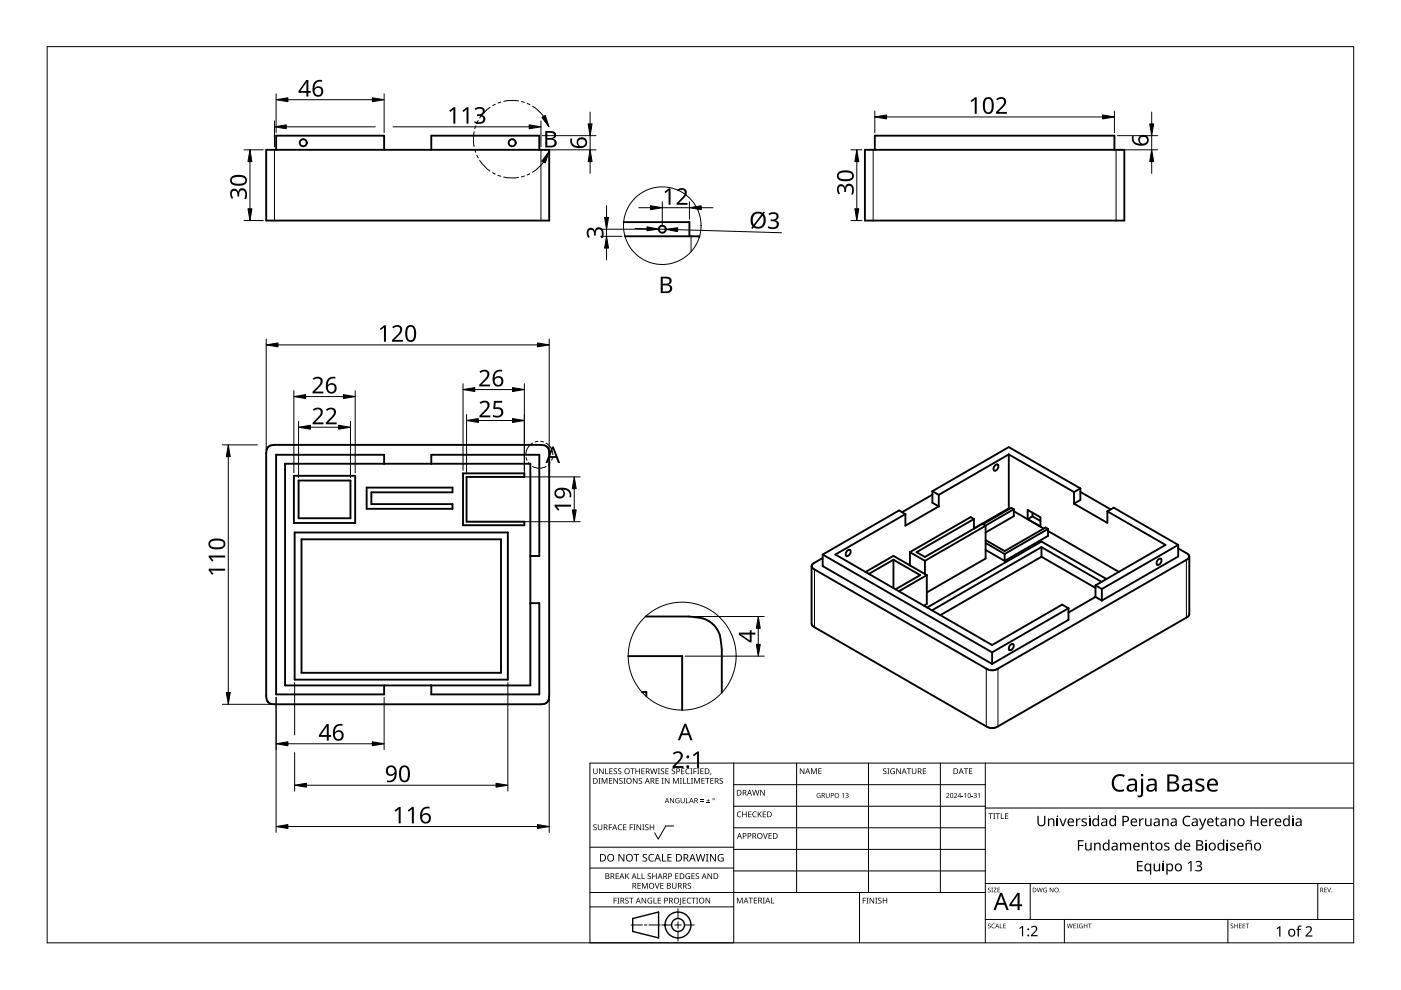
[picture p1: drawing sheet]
<svg xmlns="http://www.w3.org/2000/svg" width="297mm" height="210mm" viewBox="0 0 297 210" stroke-linecap="round" stroke-linejoin="round" font-family="sans-serif">
<g fill="none" stroke="#000" stroke-width=".4">
<path d="M56.4 31.8h60v15h-60zM58.5 31.8v-3h22.9v3M91.4 31.8v-3h22.9v3M183.4 31.8h55v15h-55zM185.5 31.8v-3h50.8v3M132.2 47.1h14v3M132.5 50.1h15.8v.2M56.9 94.8l.5-.4 .8-.1h56.5a1.55 1.55 0 0 1 1.7 1.8v51.5a1.55 1.55 0 0 1-1.7 1.7h-56.5a1.55 1.55 0 0 1-1.8-1.7v-51.5l.2-.8zM60.4 98.3h52v47h-52zM81.4 98.3v-1.9h-22.9v50.8h22.9v-1.9M91.4 98.3v-1.9h22.9v21.5h-1.9M211 98.7l.5-.2a.87 .87 0 0 1-.7 1.3 .75 .75 0 0 1 .2-1.1z"/>
<path d="M213.9 96.3l13.8 8M213.9 96.3l-14.9 8.6M213.9 96.3v11.5M62.3 100.9h13v10h-13zM62.5 112.9h45.2v31.2h-45.2zM63.3 101.9h11v8h-11zM63.9 114.3h42.3v28.4h-42.3zM77.7 103.4h18.2v1h-17.2v2.5h17.2v1h-18.2zM98.2 100.4h13v.7h-12.3v9.5h12.3v.8h-13zM174.4 118.3l-2 1.2-.3 .5M174.4 117.6v2.4l35.9 20.8M174.4 117.6l35.9 20.7"/>
<path d="M179.6 116.8l.6-.2a.87 .87 0 0 1-.7 1.3 .75 .75 0 0 1 .1-1.1zM189.4 118.7v6M189.4 118.7l5.7 3.2-5.2 3M189.4 118.7l-5.2 3M192 109l-14.9 8.6 33.2 19.2 14.9-8.6 1.3 .8M192 109l-1.4-.8-16.2 9.4M192.9 117.1l3.2 1.8M192.9 117.1v2.8M196.1 118.9v2.8M197.7 104.1v2.5l1.3 .8M197.7 104.9l-6.4 3.7M197.7 104.1l1.3 .8"/>
<path d="M199 107.4l-7 4.1v-2.5M199 104.9v2.5M206.5 110.1v2M206.5 110.1l-12.2 7 1.8 1 12.2-7 .7 .4M206.5 110.1l-.7-.5-12.9 7.5M209 115.1l4 2.4M209 111.5v6.9l-12.5 7.2M209 116.6l4 2.3M209 111.5l-12.9 7.4M213 117.5v1.4M213.9 107.8l-7.4 4.2M213.9 107.8l.1 .1"/>
<path d="M215 108v1.4l-6 3.5M215 108l-.6-.3-6 3.4M215 108.4l6.3 3.7M215 108l-6.1 3.5M217.9 108.1l2.7 1.6v1.9l-2.7-1.5zM218.9 109.5l1.7 1M218.9 109.5l-1 .6M218.9 108.7v.8M220.8 118l11.5 6.7M220.8 118l-21.4 12.4M220.8 116l12.8 7.4M220.8 116l-23.2 13.4"/>
<path d="M220.8 116v2M222.2 112.2v1.4l-9.2 5.3M222.2 112.2l-.5-.4-8.7 5-4-2.3M222.2 112.2l-9.2 5.3M222.2 112.6l15 8.7M227.7 106.8l7.1 4.1v-2.5M227.7 104.3v2.5M229.1 103.6v2.4l-1.4 .8M229.1 103.6l-15.2-8.8-16.2 9.3M229.1 103.6l-1.4 .7M229.1 104.3l6.4 3.7M234.8 108.4l12.3 7.1-14.8 8.6"/>
<path d="M234.8 108.4l1.3-.8 13.7 7.9M245.5 118.7l.6-.2a.87 .87 0 0 1-.7 1.3 .75 .75 0 0 1 .1-1.1zM249.8 116.3l1.9 1.1 .4 .4M249.8 115.5v2.5l-16.2 9.3M249.8 115.5l-16.2 9.4M252.1 118.2l-.6 .5-39.9 23.1a2.32 2.32 0 0 1-2.5 0l-36.4-21.1-.5-.3-.1-.4M252.1 117.8l.1 .2M252.2 118l-.1 .2M252.2 118l-.1 12.4M112.4 127.9h1.9v19.3h-22.9v-1.9M133.2 139.1h11.4v11.5M136.9 130.7l9.7 .1a6 6 0 0 1 5.1 2.1 6.4 6.4 0 0 1 1.3 4.2v9.8"/>
<path d="M172.1 120v12.3l.2 .4 36.8 21.3a2.32 2.32 0 0 0 2.5 0l39.9-23.1 .6-.5M183.5 121.3l5.9-3.4 7.1 4M196.5 121.9l-5.9 3.5M196.5 121.9v6.2l-.6 .3M210.3 138.3v2.5M214.2 136.7l.6-.2a.87 .87 0 0 1-.8 1.3 .75 .75 0 0 1 .2-1.1zM226.5 129v2.4l-16.2 9.4M226.5 129l-16.2 9.3M232.3 126.6l-5.8 3.3M232.3 126.6l1.3 .7M232.3 124.1v2.5M232.3 124.1l1.3 .8"/>
<path d="M233.6 124.9v2.4M234.6 122.8l-13.8-8-24.2 14M136.1 146.7h.9v1"/>
<circle cx="64.3" cy="30.3" r=".75"/>
<circle cx="108.6" cy="30.3" r=".75"/>
<circle cx="140.4" cy="48.6" r=".75"/>
</g>
<path d="M58.2 31.8v15M114.7 31.8v15M185.1 31.8v15M236.6 31.8v15M146.5 50.1v3.3M251.5 118.7v12.2M172.7 120.7v12.3M209.1 141.8v12.2M211.6 141.8v12.2" fill="none" stroke="#000" stroke-width=".21"/>
<g fill="none" stroke="#000" stroke-width=".21">
<circle cx="140.4" cy="47.9" r="8.2"/>
<circle cx="144.6" cy="139.1" r="11.4"/>
</g>
<path d="M10 9.9h277v190h-277z" fill="none" stroke="#000" stroke-width=".21"/>
<g fill="none" stroke="#000" stroke-width=".21">
<path d="M125.1 179.6h30.5M142.8 175.1h-1.6l-1.6 2.8-.8-1.3M155.6 161.8v38.1h-30.5v-38.1h161.9M155.6 166.4h53.3M155.6 170.9h53.3M155.6 175.5h53.3M168.9 161.8v27.4M184.1 161.8v27.4M199.4 161.8v27.4M208.9 161.8v38.1M208.9 171.3h78.1M125.1 192.3h30.5"/>
<path d="M125.1 189.2h83.8M125.1 184h30.5M133.8 196.1h2.4M136.6 196.1h.6M137.6 196.1h2.4M140.3 196.1h2.1M143.1 196.1h1.3M143.7 192.7v2M143.7 195.4v1.4M143.7 197.5v2M145.1 196.1h2.1M155.6 180.1h53.3"/>
<path d="M155.6 184.7h53.3M182.2 189.2v10.7M208.9 194.9h78.1M208.9 187.3h78.1M218.4 187.3v7.6M225.7 194.9v5M260.3 194.9v5M279.4 187.3v7.6"/>
</g>
<g fill="#000">
<path d="M125.8 174.9l.5-.1h.2l-.1 .2a.25 .25 0 0 0-.3-.1 .25 .25 0 0 0 0 .4 .4 .4 0 0 1 .4 .3 .4 .4 0 0 1-.2 .5 .4 .4 0 0 1-.5-.3v.1a.27 .27 0 0 0 .5 0 .27 .27 0 0 0-.1-.4l-.4-.2zM125.8 162.9h.1v.8a.32 .32 0 0 0 .3 .3 .32 .32 0 0 0 .3-.3v-.8h.2v.8a.47 .47 0 0 1-.5 .4 .47 .47 0 0 1-.4-.4zM126.9 165h.4l-.1 .1v1l.1 .1h-.4l.1-.1v-1zM126.8 174.8h.1v.8a.32 .32 0 0 0 .3 .3 .32 .32 0 0 0 .3-.3v-.8h.2v.8a.47 .47 0 0 1-.5 .4 .47 .47 0 0 1-.4-.4zM127 162.9h.2l.6 1v-1h.2v1.2h-.2l-.7-1 .1 1h-.2zM127.6 165h.2l.4 1 .4-1h.2v1.2h-.2v-1.1l-.4 1.1h-.1l-.4-1.1v1.1h-.1zM128.3 162.9h.2v1.1h.5v.1h-.7zM129.1 174.8h.7v.1h-.6v.5h.5v.1h-.5v.5h-.1zM129.1 165h.7v.1h-.5v.4h.5v.1h-.5v.4h.5v.2h-.7zM129.2 162.9h.7v.1h-.5v.4h.4v.2h-.4v.4h.5v.1h-.7zM130.1 163l.5-.1 .2 .1v.1a.25 .25 0 0 0-.4-.1 .25 .25 0 0 0 0 .4 .4 .4 0 0 1 .4 .3 .4 .4 0 0 1-.2 .5 .4 .4 0 0 1-.5-.3v.1a.27 .27 0 0 0 .5 0 .27 .27 0 0 0-.1-.4l-.4-.2zM130.1 165h.1l.7 1v-1h.1v1.2h-.2l-.6-1v1h-.1z"/>
<path d="M131.1 175l.5-.2 .3 .1-.1 .1a.49 .49 0 0 0-.7 .4 .49 .49 0 0 0 .8 .4 .57 .57 0 0 1-.8 0 .57 .57 0 0 1 0-.8zM131.1 163l.4-.1 .2 .1v.1a.25 .25 0 0 0-.4-.1 .25 .25 0 0 0 0 .4 .4 .4 0 0 1 .5 .3 .4 .4 0 0 1-.3 .5 .4 .4 0 0 1-.5-.3l.1 .1a.27 .27 0 0 0 .4 0 .27 .27 0 0 0-.1-.4l-.3-.2zM131.3 165.1l.5-.2 .2 .1v.1a.25 .25 0 0 0-.4-.1 .25 .25 0 0 0 0 .4 .4 .4 0 0 1 .4 .3 .4 .4 0 0 1-.2 .5 .4 .4 0 0 1-.5-.2h.1a.27 .27 0 0 0 .4 .1 .27 .27 0 0 0-.1-.4l-.4-.3zM132.2 165h.4l-.1 .1v1l.1 .1h-.4l.1-.1v-1zM132.1 174.8h.7v.1h-.5v.4h.5v.1h-.5v.5h.5v.1h-.7zM133.5 174.8h.7v.1h-.5v.5h.5v.1h-.5v.5h-.2zM133.6 162.9h.9v.1h-.3v1.1h-.2v-1.1h-.4zM134.3 174.8h.4l-.1 .1v1l.1 .1h-.4l.1-.1v-1zM134.2 165h.2l.6 1v-1h.2v1.2h-.2l-.7-1v1h-.1zM134.7 162.9h.2v.5h.6v-.5h.2v1.2h-.2v-.5h-.6v.5h-.2zM135 174.8h.1l.7 1v-1h.1v1.2h-.2l-.6-1v1h-.1zM135.5 165.1l.4-.2 .2 .1v.1a.25 .25 0 0 0-.4-.1 .25 .25 0 0 0 0 .4 .4 .4 0 0 1 .5 .3 .4 .4 0 0 1-.3 .5 .4 .4 0 0 1-.5-.2h.1a.27 .27 0 0 0 .4 .1 .27 .27 0 0 0-.1-.4l-.3-.3z"/>
<path d="M136.2 174.8h.4l-.1 .1v1l.1 .1h-.4l.1-.1v-1zM136 162.9h.7v.1h-.6v.4h.5v.2h-.5v.4h.6v.1h-.7zM136.8 174.9l.4-.1h.3l-.1 .2a.25 .25 0 0 0-.3-.1 .25 .25 0 0 0 0 .4 .4 .4 0 0 1 .4 .3 .4 .4 0 0 1-.3 .5 .4 .4 0 0 1-.4-.3v.1a.27 .27 0 0 0 .5 0 .27 .27 0 0 0-.1-.4l-.4-.2zM137.8 174.8h.1v.5h.6v-.5h.2v1.2h-.2v-.6h-.6v.6h-.1zM137.8 162.9h.2l.3 1 .2-1h.2l.3 1 .2-1h.2l-.3 1.2h-.2l-.3-1-.3 1h-.1zM139 165h.7v.1h-.5v.4h.4v.1h-.4v.4h.5v.2h-.7zM139.5 162.9h.4l-.1 .1v1l.1 .1h-.4l.1-.1v-1zM140.3 165h.4l-.1 .1v1l.1 .1h-.4l.1-.1v-1zM140.1 163l.5-.1 .2 .1v.1a.25 .25 0 0 0-.4-.1 .25 .25 0 0 0 0 .4 .4 .4 0 0 1 .4 .3 .4 .4 0 0 1-.2 .5 .4 .4 0 0 1-.5-.3l.1 .1a.27 .27 0 0 0 .4 0 .27 .27 0 0 0-.1-.4l-.4-.2zM141.1 162.9h.7v.1h-.6v.4h.5v.2h-.5v.4h.6v.1h-.7zM141 165h.1l.7 1v-1h.1v1.2h-.2l-.6-1v1h-.1zM142.1 169.2h.1l.6 .9v-.9h.1v1.1h-.1l-.6-.9v.9h-.1z"/>
<path d="M142.5 163l.4-.1 .2 .1v.1a.25 .25 0 0 0-.4-.1 .25 .25 0 0 0 0 .4 .4 .4 0 0 1 .4 .3 .4 .4 0 0 1-.2 .5 .4 .4 0 0 1-.5-.3l.1 .1a.27 .27 0 0 0 .4 0 .27 .27 0 0 0-.1-.4l-.4-.2zM142.7 165h.2l.4 1 .4-1h.2v1.2h-.1v-1.1l-.4 1.1h-.2l-.4-1.1v1.1h-.1zM143.3 169.3l.5-.1 .3 .1-.1 .1a.45 .45 0 0 0-.7 .3 .45 .45 0 0 0 .6 .5v-.4h-.2v-.1h.4v.6a.6 .6 0 0 1-.8-.2 .6 .6 0 0 1 0-.8zM144.1 165h.5l-.2 .1v1l.2 .1h-.5l.2-.1v-1zM144.8 165h.2v1h.5v.2h-.7zM144.4 162.9h.7v.1h-.5v.4h.5v.2h-.5v.4h.5v.1h-.7zM144.3 169.2h.2v.7a.28 .28 0 0 0 .2 .3 .28 .28 0 0 0 .3-.3v-.7h.2v.7a.42 .42 0 0 1-.5 .4 .42 .42 0 0 1-.4-.4zM145.4 169.2h.2v1h.5v.1h-.7zM145.7 165h.2v1h.5v.2h-.7zM145.5 163.1l.4-.2 .3 .1v.1a.49 .49 0 0 0-.7 .4 .49 .49 0 0 0 .7 .5 .57 .57 0 0 1-.8-.1 .57 .57 0 0 1 0-.8zM146.4 162.9h.4l-.1 .1v1l.1 .1h-.4l.1-.1v-1zM146.5 165h.4l-.1 .1v1l.1 .1h-.4l.1-.1v-1z"/>
<path d="M147 162.9h.7v.1h-.5v.5h.5v.1h-.5v.5h-.2zM147.2 165h.2l.4 1 .4-1h.2v1.2h-.2l.1-1.1-.5 1.1h-.1l-.4-1.1v1.1h-.1zM147.8 162.9h.5l-.2 .1v1l.2 .1h-.5l.2-.1v-1zM148.5 169.9h.7v.1h-.7zM148.5 169.5h.7v.2h-.7zM148.5 162.9h.7v.1h-.6v.4h.5v.2h-.5v.4h.6v.1h-.7zM148.7 165h.7v.1h-.5v.4h.5v.1h-.5v.4h.5v.2h-.7zM149.8 170.2h.7v.1h-.7zM149.5 165h.9v.1h-.3v1.1h-.2v-1.1h-.4zM150.1 169.4l.1 .3h.3l-.3 .1v.3l-.1-.3h-.3l.3-.1zM150.7 163.9h.1l-.2 .4zM150.6 165h.7v.1h-.5v.4h.5v.1h-.5v.4h.5v.2h-.7z"/>
<path d="M152.6 165.1l.4-.2 .3 .1-.1 .1a.25 .25 0 0 0-.4-.1 .25 .25 0 0 0 0 .4 .4 .4 0 0 1 .5 .3 .4 .4 0 0 1-.3 .5 .4 .4 0 0 1-.5-.2h.1a.27 .27 0 0 0 .5 .1 .27 .27 0 0 0-.1-.4l-.4-.3zM156.4 172.2l.4-.2 .4 .1-.1 .1a.49 .49 0 0 0-.7 .5 .49 .49 0 0 0 .7 .4 .57 .57 0 0 1-.8 0 .57 .57 0 0 1 0-.8zM157.4 172.1h.1v.5h.7v-.5h.1v1.2h-.1v-.6h-.7v.6h-.1zM158.6 172.1h.7v.1h-.5v.4h.5v.1h-.5v.4h.5v.2h-.7zM159.7 172.2l.4-.2 .3 .1v.1a.49 .49 0 0 0-.7 .5 .49 .49 0 0 0 .7 .4 .57 .57 0 0 1-.8 0 .57 .57 0 0 1 0-.8zM159.5 167.5h.1l.3 1 .3-1h.1l.3 1 .3-1h.1l-.3 1.2h-.2l-.3-1.1-.3 1.1h-.1zM160.7 172.1h.1v.6l.5-.6h.2l-.5 .5 .5 .7h-.1l-.5-.6-.1 .6h-.1zM161.8 176.6h.1l.4 1.1 .3-1.1h.2l-.5 1.2h-.1zM161.2 167.5h.2l.6 1v-1h.2v1.2h-.2l-.7-1v1h-.1zM161.7 172.1h.7v.1h-.5v.4h.5v.1h-.5v.4h.5v.2h-.7zM162.9 176.6h.7v.2h-.5v.3h.5v.2h-.5v.4h.5v.1h-.7zM169.6 162.9h.2l.6 1v-1h.1v1.2h-.1l-.7-1v1h-.1z"/>
<path d="M172 162.9h.2l.4 1 .3-1h.3v1.2h-.2v-1l-.4 1h-.1l-.4-1.1v1.1h-.1zM173.3 168.3l.4-.2 .3 .1-.2 .1a.42 .42 0 0 0-.5 .4 .42 .42 0 0 0 .5 .3v-.3l-.2-.1h.4v.5a.56 .56 0 0 1-.8-.1 .56 .56 0 0 1 .1-.7zM173.5 162.9h.7v.1h-.5v.4h.4v.1h-.4v.5h.5v.1h-.7zM175.1 168.1h.1v.7a.26 .26 0 0 0 .3 .3 .26 .26 0 0 0 .3-.3v-.7h.1v.7a.39 .39 0 0 1-.4 .4 .39 .39 0 0 1-.4-.4zM178.5 168.4l.4-.3v1.1h-.2l.1-.9zM179.3 168.2a.32 .32 0 0 1 .4-.1 .32 .32 0 0 1 0 .5 .33 .33 0 0 1 .1 .6 .33 .33 0 0 1-.6-.2 .26 .26 0 0 0 .4 .1 .26 .26 0 0 0 .1-.4l-.3-.1a.23 .23 0 0 0 .3-.1 .23 .23 0 0 0-.1-.3 .23 .23 0 0 0-.3 .1zM187.3 163l.4-.1 .2 .1v.1a.25 .25 0 0 0-.4-.1 .25 .25 0 0 0 0 .4 .4 .4 0 0 1 .5 .3 .4 .4 0 0 1-.3 .5 .4 .4 0 0 1-.5-.3l.1 .1a.27 .27 0 0 0 .4 0 .27 .27 0 0 0-.1-.4l-.3-.2zM188.1 162.9h.5l-.2 .1v1l.2 .1h-.5l.2-.1v-1zM188.9 163.1l.5-.2 .3 .1v.1a.5 .5 0 0 0-.8 .4 .5 .5 0 0 0 .7 .5v-.4h-.3v-.1h.4v.6a.66 .66 0 0 1-.8-.1 .66 .66 0 0 1 0-.9zM190 162.9h.2l.7 1-.1-1h.2v1.2h-.2l-.6-1v1h-.2zM192.3 162.9h.9v.1h-.4v1.1h-.2v-1.1h-.3zM193.3 162.9h.2v.8a.32 .32 0 0 0 .3 .3 .32 .32 0 0 0 .3-.3v-.8h.2v.8a.47 .47 0 0 1-.5 .4 .47 .47 0 0 1-.5-.4z"/>
<path d="M195.7 162.9h.6v.1h-.5v.4h.5v.2h-.5v.4h.5v.1h-.6zM200.6 168.3a.37 .37 0 0 1 .6 0 .37 .37 0 0 1-.2 .5l-.2 .3h.5v.1h-.7l.3-.4a.27 .27 0 0 0 .3-.4 .27 .27 0 0 0-.5-.1zM202.3 168.3a.37 .37 0 0 1 .6 0 .37 .37 0 0 1-.3 .5l-.2 .3h.5v.1h-.7l.3-.4a.27 .27 0 0 0 .3-.4 .27 .27 0 0 0-.4-.1zM203.9 168.7h.3v.1h-.3zM204.4 168.4l.4-.3v1.1h-.1v-.9zM204.3 162.9h1v.1h-.4v1.1h-.2v-1.1h-.4zM206 168.7h.3v.1h-.3zM205.4 162.9h.7v.1h-.5v.4h.5v.1h-.5v.5h.5v.1h-.7zM206.4 168.2a.32 .32 0 0 1 .5-.1 .32 .32 0 0 1 0 .5 .33 .33 0 0 1 .1 .6 .33 .33 0 0 1-.6-.2 .26 .26 0 0 0 .4 .1 .26 .26 0 0 0 .1-.4l-.3-.1a.23 .23 0 0 0 .3-.1 .23 .23 0 0 0-.1-.3 .23 .23 0 0 0-.3 .1zM207.3 168.4l.4-.3v1.1h-.1v-.9zM209.6 172.4h.9v.2h-.4v1h-.1v-1h-.4zM210.6 172.4h.4l-.1 .1v1l.1 .1h-.4l.1-.1v-1z"/>
<path d="M211.1 172.4h.9v.2h-.4v1h-.1v-1h-.4zM212.2 172.4h.2v1.1h.5v.1h-.7zM213.1 172.4h.7v.2h-.6v.3h.5v.2h-.5v.4h.6v.1h-.7zM220 173h.2v1.4a.57 .57 0 0 0 .6 .6 .57 .57 0 0 0 .6-.6v-1.4h.2v1.4a.84 .84 0 0 1-.8 .8 .84 .84 0 0 1-.8-.8zM222.2 173.5h.2v.2a.63 .63 0 0 1 .7-.2 .63 .63 0 0 1 .5 .6v1.1h-.3v-1.1a.44 .44 0 0 0-.5-.4 .44 .44 0 0 0-.4 .6v.9h-.2zM224.1 173.5h.2v1.7h-.2zM224.6 173.5h.3l.5 1.4 .5-1.4h.3l-.7 1.7h-.3zM228.1 173.5h.3v.3l.3-.3h.4v.3h-.4l-.2 .2-.1 1.2h-.3zM230.1 178.7h.2v1a.44 .44 0 0 0 .6 .4 .44 .44 0 0 0 .3-.6v-.8h.3v1.6h-.3v-.2a.63 .63 0 0 1-.7 .2 .63 .63 0 0 1-.4-.5zM229.4 173.7l.4-.2 .6 .1-.1 .2-.3-.1a.26 .26 0 0 0-.4 .1 .26 .26 0 0 0 .3 .4 .54 .54 0 0 1 .6 .6 .54 .54 0 0 1-.8 .4l-.4-.1v-.3l.4 .2a.32 .32 0 0 0 .5-.2 .32 .32 0 0 0-.4-.4l-.3-.1a.4 .4 0 0 1-.1-.6zM230.9 173.5h.2v1.7h-.2zM236.2 164.6a2.04 2.04 0 0 1 2.3-.3l-.2 .4a1.42 1.42 0 0 0-1.8 .2 1.42 1.42 0 0 0-.2 1.7 1.38 1.38 0 0 0 2 .7v.4a1.85 1.85 0 0 1-2.1-.3 1.85 1.85 0 0 1-.4-2.2z"/>
<path d="M241.9 165.1h.5v3.1a.78 .78 0 0 1-1.2 .8v-.4a.44 .44 0 0 0 .5 .1 .44 .44 0 0 0 .2-.4zM241.5 173.5h.2l.1 .3 .3-.3h.4l-.1 .3h-.3l-.2 .2-.1 1.2h-.3zM242.8 173.5h.2v1.1a.44 .44 0 0 0 .6 .4 .44 .44 0 0 0 .3-.6v-.9h.3v1.7h-.3v-.3a.63 .63 0 0 1-.7 .3 .63 .63 0 0 1-.4-.6zM246.4 173.5h.2l.1 .2a.63 .63 0 0 1 .6-.2 .63 .63 0 0 1 .5 .6v1.1h-.3v-1.1a.44 .44 0 0 0-.5-.4 .44 .44 0 0 0-.3 .6v.9h-.3zM246.9 178.8l.4-.1 .6 .1v.2l-.4-.1a.26 .26 0 0 0-.4 .1 .26 .26 0 0 0 .3 .3 .54 .54 0 0 1 .6 .7 .54 .54 0 0 1-.8 .3l-.4-.1v-.2l.4 .1a.32 .32 0 0 0 .5-.2 .32 .32 0 0 0-.4-.3l-.3-.1a.4 .4 0 0 1-.1-.7zM251 173.3l.8-.4 .6 .2-.1 .2a.88 .88 0 0 0-1.3 .8 .88 .88 0 0 0 1.3 .8v.2a1.14 1.14 0 0 1-1.4-.4 1.14 1.14 0 0 1 .1-1.4zM254.2 173.5h.3l.5 1.4 .5-1.4h.3l-.8 2-.4 .4h-.4v-.2l.4-.1 .3-.4zM253.6 165.3a1.61 1.61 0 0 1 1.7-.1l-.1 .4-.8-.2-.5 .2v.3l.7 .4a.83 .83 0 0 1 .8 .9 .83 .83 0 0 1-1.1 .7l-.9-.2v-.4a1.08 1.08 0 0 0 1.5-.1v-.3l-.6-.3a.81 .81 0 0 1-.7-1.3zM257.9 173.1h.1v.4h.5v.2h-.5v1l.2 .3 .3-.1a.37 .37 0 0 1-.3 .3 .37 .37 0 0 1-.4-.2v-1.3h-.3v-.1l.3-.1zM260.6 173.5h.2v.2a.63 .63 0 0 1 .7-.2 .63 .63 0 0 1 .4 .6v1.1h-.2v-1.1a.44 .44 0 0 0-.6-.4 .44 .44 0 0 0-.3 .6v.9h-.2zM260.9 178.8l.4-.1 .6 .1-.1 .2-.3-.1a.26 .26 0 0 0-.5 .1 .26 .26 0 0 0 .3 .3 .54 .54 0 0 1 .6 .7 .54 .54 0 0 1-.8 .3l-.3-.1v-.2l.4 .1a.32 .32 0 0 0 .5-.2 .32 .32 0 0 0-.4-.3l-.3-.1a.4 .4 0 0 1-.1-.7zM264.3 178.2l.3-.1 .4 .1 .3-.1-.2 .4-.5-.2-.4 .2z"/>
<path d="M265.1 173h.3v.9h1.1v-.9h.3v2.2h-.3v-1.1h-1.1v1.1h-.3zM269.1 173.5h.2l.1 .3 .3-.3h.4l-.1 .3h-.3l-.3 .2v1.2h-.3zM274 173.5h.2v1.7h-.2zM130.1 190.3h.7v.2h-.5v.4h.4v.1h-.4v.6h-.2zM130.5 185.2h.7v.1h-.5v.4h.5v.1h-.5v.4h.5v.2h-.7zM130.9 190.3h.4l-.1 .2v.9l.1 .2h-.4l.1-.2v-.9zM131.1 181.1h.3l.8 1.3v-1.3h.2v1.6h-.3l-.8-1.4v1.4h-.2zM132.6 190.5l.4-.2 .3 .1-.1 .1a.25 .25 0 0 0-.4-.1 .25 .25 0 0 0 0 .4 .4 .4 0 0 1 .5 .3 .4 .4 0 0 1-.3 .5 .4 .4 0 0 1-.5-.2h.1a.27 .27 0 0 0 .5 .1 .27 .27 0 0 0-.1-.5l-.4-.2zM132.6 185.2h.1v.6l.6-.6h.1l-.5 .5 .5 .7h-.1l-.5-.6-.1 .6h-.1zM133.4 190.3h.9v.2h-.4v1.1h-.1v-1.1h-.4zM134.3 181.1h1.2v.2h-.5v1.4h-.2v-1.4h-.5zM135.1 185.2h.2v1h.5v.2h-.7z"/>
<path d="M135.2 187.2h.6v.1h-.5v.4h.5v.2h-.5v.4h.5v.1h-.6zM136 185.2h.2v1h.5v.2h-.7zM136.1 187.2h.2l.4 1 .4-1h.2v1.2h-.1v-1l-.4 1h-.2l-.4-1 .1 1h-.2zM136 190.3h.2l.7 1.1-.1-1.1h.2v1.3h-.2l-.6-1v1h-.2zM136.3 181.2l.3-.1h.6l-.2 .2a.33 .33 0 0 0-.5 .1 .33 .33 0 0 0 .4 .4 .49 .49 0 0 1 .3 .7 .49 .49 0 0 1-.8 .2l-.2-.1v-.2l.3 .1a.35 .35 0 0 0 .5-.2 .35 .35 0 0 0-.4-.4l-.3-.3zM137.4 190.5l.6-.2 .3 .1-.1 .1a.5 .5 0 0 0-.8 .4 .5 .5 0 0 0 .7 .5v-.3h-.3v-.2h.5v.6a.66 .66 0 0 1-.9-.1 .66 .66 0 0 1 0-.9zM137.4 185.3l.4-.2 .2 .1v.1a.25 .25 0 0 0-.4-.1 .25 .25 0 0 0 0 .4 .4 .4 0 0 1 .4 .3 .4 .4 0 0 1-.2 .5 .4 .4 0 0 1-.5-.2h.1a.27 .27 0 0 0 .4 .1 .27 .27 0 0 0-.1-.4l-.4-.3zM137.7 181.3l.5-.2h.5l-.1 .2a.63 .63 0 0 0-.9 .6 .63 .63 0 0 0 .9 .5v.2a.83 .83 0 0 1-1-.3 .83 .83 0 0 1 .1-1zM138.6 190.3h.1v1.1h.5v.2h-.6zM138.8 187.2h.2l.3 1.1 .4-1.1h.1l-.4 1.2h-.2zM138.3 185.2h.2v.5h.6v-.5h.1v1.2h-.1v-.6h-.6v.6h-.2zM139.5 190.3h.6v.2h-.5v.4h.5v.1h-.5v.4h.5v.2h-.6z"/>
<path d="M140.4 181.1h.2v1.4h.6v.2h-.8zM140 187.2h.7v.1h-.5v.4h.4v.2h-.4v.4h.5v.1h-.7zM141.5 181.1h.9v.2h-.7v.4h.7v.2h-.7v.6h.7v.2h-.9zM142.5 187.2h.1v.8a.32 .32 0 0 0 .4 .3 .32 .32 0 0 0 .3-.3v-.8h.1v.8a.47 .47 0 0 1-.5 .4 .47 .47 0 0 1-.4-.4zM143.2 185.2h.7v.1h-.6v.4h.5v.1h-.5v.4h.6v.2h-.7zM144.2 190.3h.2v1.3l-.1 .2-.3 .1v-.2l.2-.1zM144.7 190.3h.7v.2h-.5v.4h.5v.1h-.5v.4h.5v.2h-.7zM145.5 185.3l.4-.2 .4 .1-.1 .1a.5 .5 0 0 0-.7 .4 .5 .5 0 0 0 .7 .5v-.3h-.3v-.2h.4v.6a.66 .66 0 0 1-.9-.1 .66 .66 0 0 1 .1-.9zM145.8 190.5l.4-.2 .3 .1v.1a.49 .49 0 0 0-.7 .5 .49 .49 0 0 0 .7 .4 .57 .57 0 0 1-.8 0 .57 .57 0 0 1 0-.8zM145.9 187.3l.4-.1 .2 .1v.1a.25 .25 0 0 0-.4-.1 .25 .25 0 0 0 0 .4 .4 .4 0 0 1 .4 .3 .4 .4 0 0 1-.2 .5 .4 .4 0 0 1-.5-.3l.1 .1a.27 .27 0 0 0 .4 0 .27 .27 0 0 0-.1-.4l-.4-.2zM146.6 190.3h.9v.2h-.4v1.1h-.1v-1.1h-.4zM146.6 185.2h.7v.1h-.5v.4h.5v.1h-.5v.4h.5v.2h-.7z"/>
<path d="M147.6 190.3h.4l-.1 .2v.9l.1 .2h-.4l.1-.2v-.9zM147.5 185.3l.5-.2 .2 .1v.1a.25 .25 0 0 0-.4-.1 .25 .25 0 0 0 0 .4 .4 .4 0 0 1 .4 .3 .4 .4 0 0 1-.2 .5 .4 .4 0 0 1-.5-.2h.1a.27 .27 0 0 0 .4 .1 .27 .27 0 0 0-.1-.4l-.4-.3zM147.5 181.1h.2l.4 1.3 .3-1.3h.2l.4 1.3 .3-1.3h.2l-.4 1.6h-.2l-.4-1.4-.3 1.4h-.2zM149.7 181.1h.5l-.2 .1v1.3l.2 .2h-.5l.1-.2v-1.3zM149.6 190.3h.2l.6 1.1v-1.1h.2v1.3h-.2l-.7-1v1h-.1zM150 185.2h.2l.6 1v-1h.2v1.2h-.2l-.7-1 .1 1h-.2zM150.5 181.1h.3l.8 1.3v-1.3h.2v1.6h-.3l-.8-1.4v1.4h-.2zM152.3 181.3l.8-.2h.3l-.1 .2a.65 .65 0 0 0-1 .5 .65 .65 0 0 0 .9 .7v-.5h-.3v-.2h.5v.8a.86 .86 0 0 1-1.1-.2 .86 .86 0 0 1 0-1.1zM156.2 190.3h.3l.3 1 .4-1h.3v1.2h-.2v-1l-.4 1h-.1l-.4-1v1h-.2zM158.7 190.3h.9v.2h-.3v1h-.2v-1h-.4zM159.8 190.3h.7v.2h-.5v.3h.5v.2h-.5v.4h.5v.1h-.7zM161.7 190.3h.5l-.2 .2v.9l.2 .1h-.5l.2-.1v-.9z"/>
<path d="M163.5 190.3h.1v1.1h.6v.1h-.7zM182.9 190.3h.7v.2h-.5v.4h.5v.1h-.5v.6h-.2zM183.7 190.3h.4l-.1 .2v.9l.1 .2h-.4l.1-.2v-.9zM184.4 190.3h.1l.7 1v-1h.1v1.3h-.1l-.7-1v1h-.1zM185.6 190.3h.4l-.1 .2v.9l.1 .2h-.4l.1-.2v-.9zM186.2 190.5l.5-.2 .2 .1v.1a.25 .25 0 0 0-.4-.1 .25 .25 0 0 0 0 .4 .4 .4 0 0 1 .4 .3 .4 .4 0 0 1-.2 .5 .4 .4 0 0 1-.5-.2 .27 .27 0 0 0 .5 .1 .27 .27 0 0 0-.1-.5l-.4-.2zM187.2 190.3h.1v.6h.6v-.6h.2v1.3h-.2v-.6h-.6v.6h-.1zM209.5 188.3l.3-.1 .2 .2a.24 .24 0 0 0-.3-.1 .24 .24 0 0 0-.1 .3 .24 .24 0 0 0 .3 .1 .31 .31 0 0 1 0 .5 .31 .31 0 0 1-.5-.2 .23 .23 0 0 0 .4 .2 .23 .23 0 0 0 0-.4l-.3-.2zM209.5 195.9l.3-.1 .2 .2a.24 .24 0 0 0-.3-.1 .24 .24 0 0 0-.1 .3 .24 .24 0 0 0 .3 .1 .31 .31 0 0 1 0 .5 .31 .31 0 0 1-.5-.1 .23 .23 0 0 0 .4 .1 .23 .23 0 0 0 0-.4l-.3-.2zM210.2 188.2h.3l-.1 .1 .1 .9h-.3l.1-.1zM210.3 196l.4-.2 .2 .1v.1a.39 .39 0 0 0-.6 .3 .39 .39 0 0 0 .6 .4 .46 .46 0 0 1-.7-.1 .46 .46 0 0 1 .1-.6zM210.7 188.2h.6l-.5 .9h.5v.1h-.7l.5-.9h-.4z"/>
<path d="M212 195.8h.1v.9l.4 .1h-.5zM211.5 188.2h.5l-.4 .1v.3h.4l-.4 .1v.4l.4 .1h-.5zM212.7 195.8h.5l-.4 .1v.3h.4l-.4 .2v.3l.4 .1h-.5zM216.1 196.8l.6-.5h.2v2.2h-.2v-1.9l-.4 .4zM218.6 196.5a.76 .76 0 0 1 1.2 0 .76 .76 0 0 1-.3 1.2l-.6 .6h1.1v.2h-1.4v-.2l.7-.8a.52 .52 0 0 0 .3-.8 .52 .52 0 0 0-.9 0zM219.8 188.2h.2l.2 .8 .2-.8h.1l.2 .8 .2-.8h.2l-.3 1h-.1l-.2-.8-.3 .8h-.1zM221.3 188.3h.7h-.1a.4 .4 0 0 0-.6 .4 .4 .4 0 0 0 .6 .4v-.3l-.3-.1h.4v.5a.53 .53 0 0 1-.7-.2 .53 .53 0 0 1 0-.7zM222.6 188.2h.1l.5 .8v-.8h.1v1h-.1l-.5-.8v.8h-.1zM226.2 195.8h.1l.2 .9 .3-.9h.1l.2 .9 .2-.9h.1l-.2 1h-.1l-.3-.8-.2 .8h-.1zM227.6 195.8h.5l-.4 .1v.3h.4l-.4 .2v.3l.4 .1h-.5zM228.3 195.8h.3l-.1 .1 .1 .9h-.3l.1-.1zM228.5 178.1h1.3v.3h-1v.8h.9v.2h-.9v.9h-.3z"/>
<path d="M228.9 196l.7-.1-.2 .1a.4 .4 0 0 0-.5 .3 .4 .4 0 0 0 .5 .4v-.3l-.2-.1h.4v.5a.53 .53 0 0 1-.7-.1 .53 .53 0 0 1 0-.7zM229.8 195.8h.1v.4h.5v-.4h.1v1h-.1v-.4h-.5v.4h-.1zM230.7 195.8h.7l-.3 .1v.9h-.1v-.9zM232 178.7h.2v.2a.63 .63 0 0 1 .7-.2 .63 .63 0 0 1 .5 .6v1h-.3v-1a.44 .44 0 0 0-.5-.4 .44 .44 0 0 0-.4 .6v.8h-.2zM237.5 178.7h.2v.2a.62 .62 0 0 1 1 0 .58 .58 0 0 1 .7-.2 .58 .58 0 0 1 .4 .6v1h-.2v-1a.4 .4 0 0 0-.5-.4 .4 .4 0 0 0-.3 .5v.9h-.3v-1a.41 .41 0 0 0-.5-.4 .41 .41 0 0 0-.3 .6v.8h-.2zM241.1 182.5h1.2v.3h-1v.7h.9v.2h-.9v.8h1v.2h-1.2zM242.1 178.7h.2v.2a.63 .63 0 0 1 .7-.2 .63 .63 0 0 1 .4 .6v1h-.2v-1a.44 .44 0 0 0-.6-.4 .44 .44 0 0 0-.3 .6v.8h-.2zM244.1 178.3h.1v.4h.5v.2h-.5v.9l.2 .3h.3a.37 .37 0 0 1-.3 .3 .37 .37 0 0 1-.4-.2v-1.3h-.3v-.1l.3-.1zM244.6 183.1h.3v1a.44 .44 0 0 0 .5 .4 .44 .44 0 0 0 .3-.6v-.8h.3v1.6h-.2l-.1-.2a.63 .63 0 0 1-.7 .2 .63 .63 0 0 1-.4-.5zM246.5 183.1h.3v1.6h-.3zM251.8 183l.6-.5h.2v2.2h-.2v-1.9l-.4 .4zM253.5 182.7a.72 .72 0 0 1 .9-.2 .72 .72 0 0 1 .4 .8l-.4 .3a.62 .62 0 0 1 .5 .8 .62 .62 0 0 1-.9 .4l-.6-.2v-.2l.5 .1a.45 .45 0 0 0 .7-.3 .45 .45 0 0 0-.6-.5h-.2v-.2a.46 .46 0 0 0 .6-.1 .46 .46 0 0 0 0-.6l-.8 .1z"/>
<path d="M255.6 178.7h.2v1.6h-.2zM260.1 178.7h.3v1.6h-.3zM260.9 195.9l.4-.1 .1 .2a.24 .24 0 0 0-.3-.1 .24 .24 0 0 0-.1 .3 .24 .24 0 0 0 .4 .1 .31 .31 0 0 1-.1 .5 .31 .31 0 0 1-.4-.1 .23 .23 0 0 0 .3 .1 .23 .23 0 0 0 .1-.4l-.4-.2zM261.7 195.8h.1v.4h.5v-.4h.1v1h-.1v-.4h-.5v.4h-.1zM262.7 195.8h.5l-.4 .1v.3h.4l-.4 .2v.3l.4 .1h-.5zM263.5 195.8h.5l-.4 .1v.3h.4l-.4 .2v.3l.4 .1h-.5zM264.1 195.8h.7l-.3 .1v.9h-.1v-.9zM264.1 178.7h.2v.2a.63 .63 0 0 1 .7-.2 .63 .63 0 0 1 .5 .6v1h-.3v-1a.44 .44 0 0 0-.5-.4 .44 .44 0 0 0-.4 .6v.8h-.2zM270.7 196.9l.6-.5h.2v2.2h-.3v-1.9l-.4 .3zM275.3 196.4l.7-.1-.1 .2h-.4l-.1 .2v.2h.4v.2h-.4v1.5h-.3v-1.5h-.3l.3-.2zM276.8 196.6a.76 .76 0 0 1 1.2 0 .76 .76 0 0 1-.3 1.2l-.6 .5h1.1v.3h-1.4v-.2l.8-.8a.52 .52 0 0 0 .2-.9 .52 .52 0 0 0-.8 .1zM280.8 188.2h.5l-.4 .1v.3h.4l-.4 .1v.4l.4 .1h-.5z"/>
<path d="M281.4 188.2h.1l.3 .8 .3-.8h.1l-.3 1h-.2z"/>
<path d="M125.7 165h.4a.61 .61 0 0 1 .6 .6 .61 .61 0 0 1-.6 .6h-.4zM125.9 165.1v.9h.2a.48 .48 0 0 0 .5-.4 .48 .48 0 0 0-.5-.5z"/>
<path d="M128 174.8h.3a.35 .35 0 0 1 .5 .2 .35 .35 0 0 1-.3 .5l.4 .5h-.2l-.3-.5h-.2v.5h-.2zM128.2 174.9v.5h.1a.23 .23 0 0 0 .3-.2 .23 .23 0 0 0-.3-.3z"/>
<path d="M130.3 174.8h.1l.5 1.2h-.2l-.1-.4h-.5l-.2 .4h-.1zM130.3 175l-.2 .5h.4z"/>
<path d="M132.3 163.5a.61 .61 0 0 1 1.2 0 .61 .61 0 0 1-1.2 0zM132.6 163.5a.45 .45 0 0 0 .8 0 .45 .45 0 0 0-.8 0z"/>
<path d="M132.7 165.6a.61 .61 0 0 1 1.2 0 .61 .61 0 0 1-1.2 0zM133 165.6a.45 .45 0 0 0 .9 0 .45 .45 0 0 0-.9 0z"/>
<path d="M136.9 162.9h.4a.35 .35 0 0 1 .4 .3 .35 .35 0 0 1-.2 .4l.3 .5h-.2l-.3-.5h-.2v.5h-.2zM137.1 163v.5h.2a.23 .23 0 0 0 .3-.2 .23 .23 0 0 0-.3-.3z"/>
<path d="M137.2 165h.1l.5 1.2h-.2l-.1-.4h-.5l-.2 .4h-.1zM137.2 165.1l-.2 .6h.4z"/>
<path d="M137.9 165h.4a.35 .35 0 0 1 .4 .2 .35 .35 0 0 1-.2 .4l.3 .6h-.2l-.3-.5h-.2v.5h-.2zM138.1 165.1v.4h.2a.23 .23 0 0 0 .3-.2 .23 .23 0 0 0-.3-.2z"/>
<path d="M141.4 169.2h.1l.4 1.1h-.1l-.2-.3h-.4l-.1 .3h-.2zM141.4 169.3l-.2 .5h.4z"/>
<path d="M143.4 162.9h.3a.41 .41 0 0 1 .5 .5 .41 .41 0 0 1-.6 .3v.4h-.2zM143.6 163v.5a.29 .29 0 0 0 .4-.2 .29 .29 0 0 0-.4-.3z"/>
<path d="M146.5 169.2h.2l.4 1.1h-.2l-.1-.3h-.4l-.2 .3h-.1zM146.6 169.3l-.2 .5h.4z"/>
<path d="M147.2 169.2h.3a.31 .31 0 0 1 .4 .2 .31 .31 0 0 1-.2 .4l.3 .5h-.2l-.2-.5h-.2v.5h-.2zM147.4 169.3v.4h.1a.21 .21 0 0 0 .3-.2 .21 .21 0 0 0-.3-.2z"/>
<path d="M149.4 162.9h.4a.61 .61 0 0 1 .6 .6 .61 .61 0 0 1-.6 .6h-.4zM149.6 163v1h.2a.48 .48 0 0 0 .4-.5 .48 .48 0 0 0-.4-.5z"/>
<path d="M151.1 169.4a.24 .24 0 0 1 .4 0 .24 .24 0 0 1-.4 0zM151.2 169.4a.14 .14 0 0 0 .2 0 .14 .14 0 0 0-.2 0z"/>
<path d="M151.6 165h.3a.35 .35 0 0 1 .4 .2 .35 .35 0 0 1-.2 .4l.3 .6h-.2l-.2-.5h-.3v.5h-.1zM151.7 165.1v.4h.2a.23 .23 0 0 0 .3-.2 .23 .23 0 0 0-.3-.2z"/>
<path d="M156.7 176.6h.1l.5 1.2h-.1l-.2-.3h-.5l-.1 .3h-.2zM156.8 176.8l-.2 .5h.4z"/>
<path d="M156.2 167.5h.4a.61 .61 0 0 1 .6 .6 .61 .61 0 0 1-.6 .6h-.4zM156.4 167.6v1h.1a.48 .48 0 0 0 .5-.5 .48 .48 0 0 0-.4-.5z"/>
<path d="M157.5 167.5h.3a.35 .35 0 0 1 .4 .2 .35 .35 0 0 1-.2 .4l.3 .6h-.1l-.3-.5h-.3v.5h-.1zM157.6 167.6v.5h.2a.23 .23 0 0 0 .3-.3 .23 .23 0 0 0-.3-.2z"/>
<path d="M157.5 176.6h.3a.41 .41 0 0 1 .5 .5 .41 .41 0 0 1-.7 .3v.4h-.1zM157.6 176.8v.4a.29 .29 0 0 0 .5-.2 .29 .29 0 0 0-.5-.2z"/>
<path d="M158.5 176.6h.3a.41 .41 0 0 1 .5 .5 .41 .41 0 0 1-.6 .3v.4h-.2zM158.7 176.8v.4a.29 .29 0 0 0 .4-.2 .29 .29 0 0 0-.4-.2z"/>
<path d="M158.8 167.5h.2l.5 1.2h-.2l-.2-.4h-.4l-.2 .4h-.1zM158.9 167.6l-.2 .6h.4z"/>
<path d="M159.5 176.6h.4a.35 .35 0 0 1 .4 .3 .35 .35 0 0 1-.2 .4l.3 .5h-.2l-.3-.5h-.2v.5h-.2zM159.7 176.8v.4h.2a.23 .23 0 0 0 .3-.2 .23 .23 0 0 0-.3-.2z"/>
<path d="M160.4 177.2a.65 .65 0 0 1 1.3 0 .65 .65 0 0 1-1.3 0zM160.7 177.2a.45 .45 0 0 0 .9 0 .45 .45 0 0 0-.9 0z"/>
<path d="M162.7 172.1h.3a.61 .61 0 0 1 .6 .6 .61 .61 0 0 1-.6 .6h-.3zM162.8 172.2v.9h.2a.48 .48 0 0 0 .5-.4 .48 .48 0 0 0-.5-.5z"/>
<path d="M163.9 176.6h.4a.61 .61 0 0 1 .6 .7 .61 .61 0 0 1-.7 .5h-.3zM164 176.8v.9h.2a.48 .48 0 0 0 .5-.4 .48 .48 0 0 0-.5-.5z"/>
<path d="M171.2 162.9h.1l.5 1.2h-.2l-.1-.4h-.5l-.1 .4h-.2zM171.2 163.1l-.1 .5h.3z"/>
<path d="M174.2 168.1h.3a.29 .29 0 0 1 .4 .2 .29 .29 0 0 1-.2 .4l.2 .5h-.1l-.2-.5h-.3v.5h-.1zM174.3 168.3v.3h.2a.2 .2 0 0 0 .2-.2 .2 .2 0 0 0-.2-.1z"/>
<path d="M176.2 168.1h.2a.34 .34 0 0 1 .4 .5 .34 .34 0 0 1-.5 .2v.4h-.1zM176.3 168.3v.4a.25 .25 0 0 0 .4-.2 .25 .25 0 0 0-.4-.2z"/>
<path d="M176.9 168.7a.51 .51 0 0 1 1 0 .51 .51 0 0 1-1 0zM177.1 168.7a.4 .4 0 0 0 .8 0 .4 .4 0 0 0-.8 0z"/>
<path d="M191.6 162.9h.2l.4 1.2h-.1l-.2-.4h-.4l-.2 .4h-.1zM191.7 163.1l-.2 .5h.4z"/>
<path d="M194.6 162.9h.3a.35 .35 0 0 1 .5 .2 .35 .35 0 0 1-.3 .5l.4 .5h-.2l-.3-.5h-.3v.5h-.1zM194.7 163v.5h.2a.23 .23 0 0 0 .3-.2 .23 .23 0 0 0-.3-.3z"/>
<path d="M201.6 168.2l.3-.1 .2 .3v.5l-.2 .3-.3-.1-.1-.2zM201.6 168.3v.1a.37 .37 0 0 0-.1 .4 .37 .37 0 0 0 .4 .2 .4 .4 0 0 0 .2-.5 .4 .4 0 0 0-.5-.2z"/>
<path d="M202.2 162.9h.3a.61 .61 0 0 1 .6 .6 .61 .61 0 0 1-.6 .6h-.3zM202.3 163v1h.2a.48 .48 0 0 0 .5-.5 .48 .48 0 0 0-.5-.5z"/>
<path d="M203.5 168.1h.1v.7h.2l-.2 .4h-.1v-.3h-.5zM203.5 168.3l-.4 .5h.4z"/>
<path d="M203.7 162.9h.2l.4 1.2h-.1l-.2-.4h-.5l-.1 .4h-.2zM203.8 163.1l-.2 .5h.4z"/>
<path d="M205.3 168.2l.3-.1 .2 .3v.5l-.2 .3-.3-.1-.1-.2zM205.4 168.3l-.1 .1a.37 .37 0 0 0-.1 .4 .37 .37 0 0 0 .4 .2 .4 .4 0 0 0 .2-.5 .4 .4 0 0 0-.4-.2z"/>
<path d="M226.5 173.7a.71 .71 0 0 1 .9-.1 .71 .71 0 0 1 .3 .8h-1.1a.62 .62 0 0 0 .4 .6 .62 .62 0 0 0 .6-.1v.2a.89 .89 0 0 1-1.1-.2 .89 .89 0 0 1 0-1.2zM226.7 173.8l-.1 .4h.8l-.2-.5z"/>
<path d="M231.8 173.6l.5-.1 .5 .2v-.9h.2v2.4h-.2v-.3a.72 .72 0 0 1-1 .2 .72 .72 0 0 1-.2-.9zM232 173.8a.6 .6 0 0 0-.2 .8 .6 .6 0 0 0 .8 .2 .61 .61 0 0 0 .2-.7 .61 .61 0 0 0-.8-.3z"/>
<path d="M233.6 173.6l.3-.1a.58 .58 0 0 1 .9 .5v1.2h-.2l-.1-.3a.56 .56 0 0 1-.7 .3 .56 .56 0 0 1-.3-.7 .56 .56 0 0 1 .7-.3h.3l-.1-.4h-.7zM233.8 174.5a.39 .39 0 0 0 .3 .6 .39 .39 0 0 0 .4-.6v-.1z"/>
<path d="M235.4 173.6l.5-.1 .5 .2v-.9h.2v2.4h-.2v-.3a.72 .72 0 0 1-1 .2 .72 .72 0 0 1-.2-.9zM235.6 173.8a.6 .6 0 0 0-.2 .8 .6 .6 0 0 0 .8 .2l.2-.4a.48 .48 0 0 0-.2-.6 .48 .48 0 0 0-.6 0z"/>
<path d="M238 173h.6a.69 .69 0 0 1 .8 .7 .69 .69 0 0 1-.9 .6h-.2v.9h-.3zM238.3 173.2v.9a.52 .52 0 0 0 .6-.1 .52 .52 0 0 0 .1-.7z"/>
<path d="M239.9 173.7a.71 .71 0 0 1 .9-.1 .71 .71 0 0 1 .3 .8h-1.1a.62 .62 0 0 0 .4 .6 .62 .62 0 0 0 .6-.1v.2a.89 .89 0 0 1-1.1-.2 .89 .89 0 0 1 0-1.2zM240.1 173.8l-.1 .4h.8l-.2-.5z"/>
<path d="M239.2 165.3a1.21 1.21 0 0 1 1.9 .4v2.1h-.4v-.4a.89 .89 0 0 1-1.4 .4 .89 .89 0 0 1 .1-1.5l1.2-.1a.63 .63 0 0 0-.2-.7 .63 .63 0 0 0-.7 0l-.4 .1zM239.4 166.7a.54 .54 0 0 0 .1 .8 .54 .54 0 0 0 .8-.1l.3-.3v-.6z"/>
<path d="M243.3 165.3a1.21 1.21 0 0 1 1.9 .4l.1 2.1h-.4l-.1-.4a.89 .89 0 0 1-1.4 .4 .89 .89 0 0 1 .1-1.5l1.3-.1a.63 .63 0 0 0-.2-.7 .63 .63 0 0 0-.8 0l-.3 .1zM243.6 166.7a.54 .54 0 0 0 .1 .8 .54 .54 0 0 0 .8-.1l.3-.3v-.6z"/>
<path d="M244.7 173.6l.3-.1a.58 .58 0 0 1 .9 .5v1.2h-.2l-.1-.3a.56 .56 0 0 1-.7 .3 .56 .56 0 0 1-.3-.7 .56 .56 0 0 1 .7-.3h.3l-.1-.4h-.7zM244.9 174.5a.39 .39 0 0 0 .4 .6 .39 .39 0 0 0 .3-.6v-.1z"/>
<path d="M245.2 178.9a.82 .82 0 0 1 1.2 0 .82 .82 0 0 1-.2 1.3 .82 .82 0 0 1-1.2-.5zM245.4 179a.6 .6 0 0 0-.2 .8 .6 .6 0 0 0 .9 .2l.1-.4a.53 .53 0 0 0-.1-.6 .53 .53 0 0 0-.7 0z"/>
<path d="M247.5 164.2h1a.99 .99 0 0 1 1.1 .2 .99 .99 0 0 1 .2 1.1l-.6 .4a.99 .99 0 0 1 .8 1.2 .99 .99 0 0 1-1.2 .7h-1.3zM247.9 166.1v1.3h.8a.69 .69 0 0 0 .8-.6 .69 .69 0 0 0-.9-.7zM247.9 164.6v1.1h.7a.62 .62 0 0 0 .8-.6 .62 .62 0 0 0-.9-.5z"/>
<path d="M248.3 173.6l.3-.1a.58 .58 0 0 1 .9 .5v1.2h-.2l-.1-.3a.56 .56 0 0 1-.7 .3 .56 .56 0 0 1-.3-.7 .56 .56 0 0 1 .8-.3h.2v-.4h-.8zM248.5 174.5a.39 .39 0 0 0 .4 .6 .39 .39 0 0 0 .3-.6v-.1z"/>
<path d="M250.8 165.3a1.21 1.21 0 0 1 1.9 .4l.1 2.1h-.4l-.1-.4a.89 .89 0 0 1-1.3 .4 .89 .89 0 0 1 .1-1.5l1.2-.1a.63 .63 0 0 0-.2-.7 .63 .63 0 0 0-.8 0l-.3 .1zM251.1 166.7a.54 .54 0 0 0 .1 .8 .54 .54 0 0 0 .8-.1l.3-.3v-.6z"/>
<path d="M253.6 178.1h.6a.56 .56 0 0 1 .8 .3 .56 .56 0 0 1-.3 .8 .59 .59 0 0 1 .4 .7 .59 .59 0 0 1-.7 .4h-.8zM253.9 179.3v.8h.4a.41 .41 0 0 0 .5-.4 .41 .41 0 0 0-.5-.4zM253.9 178.4v.7h.4a.37 .37 0 0 0 .5-.4 .37 .37 0 0 0-.5-.3z"/>
<path d="M252.8 173.6l.3-.1a.58 .58 0 0 1 .8 .5v1.2h-.2v-.3a.56 .56 0 0 1-.7 .3 .56 .56 0 0 1-.3-.7 .56 .56 0 0 1 .7-.3h.3l-.1-.4h-.7zM253 174.5a.39 .39 0 0 0 .3 .6 .39 .39 0 0 0 .4-.6v-.1z"/>
<path d="M256.1 173.7a.71 .71 0 0 1 .9-.1 .71 .71 0 0 1 .3 .8h-1.1a.62 .62 0 0 0 .4 .6 .62 .62 0 0 0 .7-.1v.2a.89 .89 0 0 1-1.2-.2 .89 .89 0 0 1 0-1.2zM256.3 173.8l-.1 .4h.8l-.2-.5z"/>
<path d="M256.2 165.4a1.18 1.18 0 0 1 1.5-.2 1.18 1.18 0 0 1 .5 1.3h-1.8a1.04 1.04 0 0 0 .6 1 1.04 1.04 0 0 0 1.1-.2v.4a1.48 1.48 0 0 1-1.9-.3 1.48 1.48 0 0 1 0-2zM256.6 165.6l-.2 .6h1.4a.68 .68 0 0 0-.4-.7 .68 .68 0 0 0-.8 .1z"/>
<path d="M256.5 178.9a.82 .82 0 0 1 1.2 0 .82 .82 0 0 1-.2 1.3 .82 .82 0 0 1-1.2-.5zM256.7 179a.6 .6 0 0 0-.2 .8 .6 .6 0 0 0 .9 .2l.1-.4a.53 .53 0 0 0-.1-.6 .53 .53 0 0 0-.7 0z"/>
<path d="M258.9 173.6l.3-.1a.58 .58 0 0 1 .9 .5v1.2h-.2l-.1-.3a.56 .56 0 0 1-.7 .3 .56 .56 0 0 1-.3-.7 .56 .56 0 0 1 .7-.3h.3l-.1-.4h-.7zM259.1 174.5a.39 .39 0 0 0 .3 .6 .39 .39 0 0 0 .4-.6v-.1z"/>
<path d="M262.6 173.7a.82 .82 0 0 1 1.2 .1 .82 .82 0 0 1-.2 1.2 .82 .82 0 0 1-1.2-.4zM262.8 173.8a.6 .6 0 0 0-.2 .8 .6 .6 0 0 0 .9 .2l.1-.3a.53 .53 0 0 0-.1-.6 .53 .53 0 0 0-.7-.1z"/>
<path d="M266.1 178.9a.82 .82 0 0 1 1.2 0 .82 .82 0 0 1-.2 1.3 .82 .82 0 0 1-1.2-.5zM266.3 179a.6 .6 0 0 0-.1 .8 .6 .6 0 0 0 .8 .2l.1-.4a.53 .53 0 0 0-.1-.6 .53 .53 0 0 0-.7 0z"/>
<path d="M267.5 173.7a.71 .71 0 0 1 .9-.1 .71 .71 0 0 1 .3 .8h-1.1a.62 .62 0 0 0 .3 .6 .62 .62 0 0 0 .7-.1v.2a.89 .89 0 0 1-1.2-.2 .89 .89 0 0 1 .1-1.2zM267.7 173.8l-.1 .4h.8l-.2-.5z"/>
<path d="M270.5 173.7a.71 .71 0 0 1 .8-.1 .71 .71 0 0 1 .4 .8h-1.1a.62 .62 0 0 0 .3 .6 .62 .62 0 0 0 .7-.1v.2a.89 .89 0 0 1-1.2-.2 .89 .89 0 0 1 .1-1.2zM270.7 173.8l-.1 .4h.8l-.2-.5z"/>
<path d="M272.3 173.6l.5-.1 .4 .2v-.9h.3v2.4h-.3v-.3a.72 .72 0 0 1-.9 .2 .72 .72 0 0 1-.3-.9zM272.5 173.8a.6 .6 0 0 0-.2 .8 .6 .6 0 0 0 .8 .2l.1-.4a.48 .48 0 0 0-.2-.6 .48 .48 0 0 0-.5 0z"/>
<path d="M274.8 173.6l.3-.1a.58 .58 0 0 1 .9 .5v1.2h-.2l-.1-.3a.56 .56 0 0 1-.7 .3 .56 .56 0 0 1-.3-.7 .56 .56 0 0 1 .7-.3h.3l-.1-.4h-.7zM275 174.5a.39 .39 0 0 0 .4 .6 .39 .39 0 0 0 .3-.6v-.1z"/>
<path d="M128.4 185.2h.3a.31 .31 0 0 1 .4 .1 .31 .31 0 0 1-.2 .4 .33 .33 0 0 1 .3 .4 .33 .33 0 0 1-.4 .3h-.4zM128.5 185.8v.4h.3a.23 .23 0 0 0 .2-.2 .23 .23 0 0 0-.3-.2zM128.5 185.3v.4h.2a.21 .21 0 0 0 .3-.2 .21 .21 0 0 0-.3-.2z"/>
<path d="M127.2 181.1h.5a.79 .79 0 0 1 .8 .8 .79 .79 0 0 1-.9 .8h-.4zM127.4 181.2v1.3h.2a.62 .62 0 0 0 .7-.6 .62 .62 0 0 0-.6-.7z"/>
<path d="M129.5 185.2h.3a.35 .35 0 0 1 .4 .2 .35 .35 0 0 1-.2 .4l.3 .6h-.1l-.3-.5h-.3v.5h-.1zM129.6 185.3v.4h.2a.23 .23 0 0 0 .3-.2 .23 .23 0 0 0-.3-.2z"/>
<path d="M128.9 181.3a.77 .77 0 0 1 1.2 .1 .77 .77 0 0 1-.2 1.1 .77 .77 0 0 1-1.1-.3v-.5zM129.1 181.4a.63 .63 0 0 0-.2 .8 .63 .63 0 0 0 .9 .2l.1-.1a.61 .61 0 0 0 0-.8 .61 .61 0 0 0-.8-.1z"/>
<path d="M131.6 190.3h.3a.35 .35 0 0 1 .4 .3 .35 .35 0 0 1-.2 .4l.3 .6h-.1l-.3-.5h-.3v.5h-.1zM131.7 190.5v.4h.2a.23 .23 0 0 0 .3-.2 .23 .23 0 0 0-.3-.2z"/>
<path d="M131.8 185.2h.1l.5 1.2h-.2l-.1-.4h-.5l-.1 .4h-.2zM131.8 185.3l-.1 .6h.3z"/>
<path d="M132.9 181.3a.77 .77 0 0 1 1.1 0 .77 .77 0 0 1-.1 1.2 .77 .77 0 0 1-1.1-.3l-.1-.5zM133.1 181.4a.63 .63 0 0 0-.2 .8 .63 .63 0 0 0 .9 .2l.1-.1a.61 .61 0 0 0 0-.8 .61 .61 0 0 0-.8-.1z"/>
<path d="M134.1 187.2h.3a.35 .35 0 0 1 .5 .2 .35 .35 0 0 1-.3 .5l.4 .5h-.2l-.3-.5h-.2v.5h-.2zM134.3 187.3v.5h.1a.23 .23 0 0 0 .3-.2 .23 .23 0 0 0-.3-.3z"/>
<path d="M134.4 185.2h.1l.5 1.2h-.2l-.1-.4h-.5l-.2 .4h-.1zM134.4 185.3l-.2 .6h.4z"/>
<path d="M135.3 190.3h.1l.5 1.3h-.2l-.1-.4h-.5l-.2 .4h-.1zM135.3 190.5l-.2 .5h.4z"/>
<path d="M137.5 187.8a.61 .61 0 0 1 1.2 0 .61 .61 0 0 1-1.2 0zM137.8 187.8a.45 .45 0 0 0 .8 0 .45 .45 0 0 0-.8 0z"/>
<path d="M139.3 181.1h.2l.6 1.6h-.2l-.2-.5h-.6l-.2 .5h-.2zM139.4 181.3l-.2 .7h.5z"/>
<path d="M139.9 185.2h.1l.5 1.2h-.2l-.1-.4h-.5l-.1 .4h-.2zM139.9 185.3l-.2 .6h.4z"/>
<path d="M140.6 185.2h.4a.35 .35 0 0 1 .4 .2 .35 .35 0 0 1-.2 .4l.3 .6h-.2l-.3-.5h-.2v.5h-.2zM140.8 185.3v.4h.2a.23 .23 0 0 0 .3-.2 .23 .23 0 0 0-.3-.2z"/>
<path d="M141.4 187.2h.3a.31 .31 0 0 1 .5 .2 .31 .31 0 0 1-.2 .4 .33 .33 0 0 1 .2 .4 .33 .33 0 0 1-.4 .2h-.4zM141.5 187.9v.4h.3a.23 .23 0 0 0 .3-.2 .23 .23 0 0 0-.3-.2zM141.5 187.3v.4h.3a.21 .21 0 0 0 .2-.2 .21 .21 0 0 0-.3-.2z"/>
<path d="M140.8 190.3h.4a.41 .41 0 0 1 .4 .5 .41 .41 0 0 1-.6 .3v.5h-.2zM141 190.5v.5a.29 .29 0 0 0 .5-.3 .29 .29 0 0 0-.5-.2z"/>
<path d="M141.9 190.3h.3a.35 .35 0 0 1 .4 .3 .35 .35 0 0 1-.2 .4l.3 .6h-.1l-.3-.5h-.3v.5h-.1zM142 190.5v.4h.2a.23 .23 0 0 0 .3-.2 .23 .23 0 0 0-.3-.2z"/>
<path d="M141.7 185.2h.3a.41 .41 0 0 1 .5 .5 .41 .41 0 0 1-.6 .2v.5h-.2zM141.9 185.3v.5a.29 .29 0 0 0 .4-.3 .29 .29 0 0 0-.4-.2z"/>
<path d="M143.7 187.2h.4a.35 .35 0 0 1 .4 .2 .35 .35 0 0 1-.2 .5l.3 .5h-.2l-.3-.5h-.2v.5h-.2zM143.9 187.3v.5h.2a.23 .23 0 0 0 .3-.2 .23 .23 0 0 0-.3-.3z"/>
<path d="M142.8 191a.61 .61 0 0 1 1.2 0 .61 .61 0 0 1-1.2 0zM143 191a.45 .45 0 0 0 .9 0 .45 .45 0 0 0-.9 0z"/>
<path d="M143.3 181.1h.5a.79 .79 0 0 1 .8 .8 .79 .79 0 0 1-.8 .8h-.5zM143.5 181.2v1.3h.2a.62 .62 0 0 0 .7-.6 .62 .62 0 0 0-.6-.7z"/>
<path d="M144.8 187.2h.3a.35 .35 0 0 1 .5 .2 .35 .35 0 0 1-.3 .5l.4 .5h-.2l-.3-.5h-.3v.5h-.1zM144.9 187.3v.5h.2a.23 .23 0 0 0 .3-.2 .23 .23 0 0 0-.3-.3z"/>
<path d="M144.1 185.2h.4a.61 .61 0 0 1 .6 .6 .61 .61 0 0 1-.6 .6h-.4zM144.3 185.3v.9h.1a.48 .48 0 0 0 .5-.4 .48 .48 0 0 0-.4-.5z"/>
<path d="M144.9 181.1h.5a.45 .45 0 0 1 .5 .3 .45 .45 0 0 1-.3 .6l.5 .7h-.3l-.4-.7h-.3v.7h-.2zM145.1 181.3v.5h.3a.3 .3 0 0 0 .3-.3 .3 .3 0 0 0-.3-.2z"/>
<path d="M146.7 181.1h.2l.6 1.6h-.2l-.2-.5h-.6l-.2 .5h-.2zM146.8 181.3l-.2 .7h.5z"/>
<path d="M148.1 191a.61 .61 0 0 1 1.2 0 .61 .61 0 0 1-1.2 0zM148.4 191a.45 .45 0 0 0 .9 0 .45 .45 0 0 0-.9 0z"/>
<path d="M149.2 185.2h.2l.4 1.2h-.1l-.2-.4h-.4l-.2 .4h-.1zM149.3 185.3l-.2 .6h.4z"/>
<path d="M151.3 185.2h.4a.61 .61 0 0 1 .6 .6 .61 .61 0 0 1-.7 .6h-.3zM151.5 185.3v.9h.1a.48 .48 0 0 0 .5-.4 .48 .48 0 0 0-.4-.5z"/>
<path d="M158.1 190.3h.1l.5 1.2h-.2l-.1-.3h-.5l-.1 .3h-.2zM158.2 190.5l-.2 .5h.4z"/>
<path d="M160.8 190.3h.3a.35 .35 0 0 1 .4 .3 .35 .35 0 0 1-.2 .4l.3 .5h-.1l-.3-.5h-.3v.5h-.1zM160.9 190.5v.4h.2a.23 .23 0 0 0 .3-.2 .23 .23 0 0 0-.3-.2z"/>
<path d="M162.7 190.3h.1l.5 1.2h-.1l-.2-.3h-.5l-.1 .3h-.2zM162.8 190.5l-.2 .5h.4z"/>
<path d="M211.4 195.8l.5 1-.3-.3h-.4l-.2 .3zM211.4 196l-.1 .4h.3z"/>
<path d="M212 189.3h.5l1.4 3.7h-.5l-.4-1.2h-1.5l-.4 1.2h-.5zM212.2 189.8l-.5 1.6h1.1z"/>
<path d="M215.7 189.3h.5v2.4h.5v.4h-.5v.9h-.5v-.9h-1.7v-.3zM215.7 189.8l-1.3 1.9h1.3z"/>
<path d="M219 188.2h.3a.49 .49 0 0 1 .4 .5 .49 .49 0 0 1-.5 .5h-.2zM219.1 188.3v.8l.3-.1 .2-.2v-.3z"/>
<path d="M223.5 188.7a.49 .49 0 0 1 .9 0 .49 .49 0 0 1-.9 0zM223.7 188.7a.36 .36 0 0 0 .7 0 .36 .36 0 0 0-.7 0z"/>
<path d="M234.1 178.8l.4-.1 .5 .2v-.9h.2v2.3h-.2v-.2a.72 .72 0 0 1-1 .1 .72 .72 0 0 1-.2-.9zM234.2 179a.6 .6 0 0 0-.2 .8 .6 .6 0 0 0 .9 .2 .61 .61 0 0 0 .1-.8 .61 .61 0 0 0-.8-.2z"/>
<path d="M235.8 178.8l.3-.1a.58 .58 0 0 1 .9 .5v1.1h-.2l-.1-.2a.56 .56 0 0 1-.7 .3 .56 .56 0 0 1-.3-.8 .56 .56 0 0 1 .7-.3h.3l-.1-.3h-.7zM236 179.7a.39 .39 0 0 0 .3 .5 .39 .39 0 0 0 .4-.5v-.2z"/>
<path d="M240.4 178.9a.71 .71 0 0 1 .9-.2 .71 .71 0 0 1 .3 .9h-1.1a.62 .62 0 0 0 .4 .5 .62 .62 0 0 0 .7-.1v.2a.89 .89 0 0 1-1.2-.1 .89 .89 0 0 1 0-1.2zM240.7 179l-.2 .3h.9l-.3-.4z"/>
<path d="M242.9 183.2l.5-.1 .4 .2 .1-.2h.2v2.4h-.3v-1a.72 .72 0 0 1-.9 .1 .72 .72 0 0 1-.3-.9zM243.1 183.4a.6 .6 0 0 0-.2 .8 .6 .6 0 0 0 .8 .2 .61 .61 0 0 0 .1-.8 .61 .61 0 0 0-.7-.2z"/>
<path d="M247.3 183.1h.2v.2a.72 .72 0 0 1 1-.1 .72 .72 0 0 1 .2 .9 .68 .68 0 0 1-.4 .6 .68 .68 0 0 1-.8-.2l.1 1h-.3zM247.7 183.4a.6 .6 0 0 0-.2 .8 .6 .6 0 0 0 .8 .2 .6 .6 0 0 0 .2-.8 .6 .6 0 0 0-.8-.2z"/>
<path d="M249.4 178.8l.4-.1 .5 .2v-.9h.2v2.3h-.2v-.2a.72 .72 0 0 1-1 .1 .72 .72 0 0 1-.2-.9zM249.5 179a.6 .6 0 0 0-.2 .8 .6 .6 0 0 0 .9 .2l.1-.5a.48 .48 0 0 0-.2-.5 .48 .48 0 0 0-.6 0z"/>
<path d="M249.3 183.3a.82 .82 0 0 1 1.2 .1 .82 .82 0 0 1-.2 1.2 .82 .82 0 0 1-1.2-.5zM249.5 183.4a.6 .6 0 0 0-.1 .8 .6 .6 0 0 0 .8 .2l.1-.3a.53 .53 0 0 0-.1-.7 .53 .53 0 0 0-.7 0z"/>
<path d="M251.2 178.9a.71 .71 0 0 1 .8-.2 .71 .71 0 0 1 .4 .9h-1.2a.62 .62 0 0 0 .4 .5 .62 .62 0 0 0 .7-.1v.2a.89 .89 0 0 1-1.2-.1 .89 .89 0 0 1 .1-1.2zM251.4 179l-.2 .3h.9l-.2-.4z"/>
<path d="M258.4 178.8l.5-.1 .4 .2v-.9h.3v2.3h-.2l-.1-.2a.72 .72 0 0 1-.9 .1 .72 .72 0 0 1-.3-.9zM258.6 179a.6 .6 0 0 0-.2 .8 .6 .6 0 0 0 .8 .2l.1-.5a.48 .48 0 0 0-.2-.5 .48 .48 0 0 0-.5 0z"/>
<path d="M262.5 178.9a.71 .71 0 0 1 .8-.2 .71 .71 0 0 1 .4 .9h-1.2a.62 .62 0 0 0 .4 .5 .62 .62 0 0 0 .7-.1v.2a.89 .89 0 0 1-1.2-.1 .89 .89 0 0 1 .1-1.2zM262.7 179l-.2 .3h.9l-.3-.4z"/>
<path d="M273.3 197.1a.82 .82 0 0 1 1.3 .1 .82 .82 0 0 1-.3 1.2 .82 .82 0 0 1-1.2-.4zM273.6 197.2a.6 .6 0 0 0-.2 .9 .6 .6 0 0 0 .8 .1l.1-.3a.53 .53 0 0 0-.1-.6 .53 .53 0 0 0-.6-.1z"/>
<path d="M279.9 188.2h.3a.28 .28 0 0 1 .3 .2 .28 .28 0 0 1-.1 .3l.2 .5-.4-.4h-.2v.4h-.1zM280 188.3v.4h.2a.19 .19 0 0 0 .2-.2 .19 .19 0 0 0-.2-.2z"/>
<circle cx="224.2" cy="173.1" r=".17"/>
<circle cx="231" cy="173.1" r=".17"/>
<circle cx="242.2" cy="164.4" r=".28"/>
<circle cx="255.7" cy="178.2" r=".17"/>
<circle cx="260.2" cy="178.2" r=".17"/>
<circle cx="274.1" cy="173.1" r=".17"/>
<circle cx="218" cy="198.4" r=".2"/>
<circle cx="218" cy="197" r=".2"/>
<circle cx="224.7" cy="189.1" r=".09"/>
<circle cx="246.6" cy="182.6" r=".17"/>
<circle cx="282.4" cy="189.1" r=".09"/>
</g>
<g fill="none" stroke="#000" stroke-width=".3">
<path d="M134.1 194.7l5.5-1.3v5.5l-5.5-1.4z"/>
<circle cx="143.7" cy="196.1" r="1.37"/>
<circle cx="143.7" cy="196.1" r="2.74"/>
</g>
<g fill="none" stroke="#000" stroke-width=".21">
<path d="M58.5 19.9v8.2M81.4 19.9v8.2M51.7 31.8h4.1M53 34.3v10M58.2 25.6v5.5M60.7 26.9h18.9M61 21.1h17.9M83.3 26.9h28.9M114.7 25.6v5.5M115 28.8h11.4M115.3 31.8h11.1M125.1 23.8v2.5"/>
<path d="M125.1 28.8v3M125.1 34.3v2.5M180.4 31.8h2.4M181.7 34.3v10M185.5 23.5v4.6M188 24.8h45.8M236.3 23.5v4.6M236.9 31.8h8.5M236.9 28.8h8.5M244.2 23.8v2.5M244.2 28.8v3M244.2 34.3v2.5"/>
<path d="M51.7 46.8h4.1M127.3 48.6h12.5M127.3 50.1h4.6M128.6 43.6v2.5M128.6 48.6v1.5M128.6 52.6v2.5M134.7 48.4l2.5 .1M135.4 44h2.5M139.7 48.6h1.5M140.4 42.8v5.2M140.4 44h5.8M143.7 48.7l22 .6"/>
<path d="M146.2 42.8v3.7M148.7 44h2.5M180.4 46.8h2.4M56.4 71.9v23.6M58.9 73.1h55M116.4 71.9v23.6M47.2 94.3h7.4M48.4 96.8v50M62.3 82.8v17.5M63.3 89.3v12M64.8 84.1h8M65.8 90.6h6"/>
<path d="M74.3 89.3v12M75.3 82.8v17.5M98.2 81.3v18.4M98.9 87.9v12.6M100.7 82.6h8M101.4 89.2h7.3M111.2 81.3v19.2M99.5 110.6h23.5M99.5 101.1h23.5M121.8 103.6v4.5M145.3 139.1h16.7M146.7 130.7h15.3"/>
<path d="M160.8 133.2v3.4M47.2 149.3h10.4M58.5 147.9v28.6M61 157.7h17.9M62.5 144.7v11.1M62.5 159.6v8.1M81.4 147.9v11M107.7 144.7v23M116.4 148.2v28.3M61 175.2h52.9M65 166.5h40.2"/>
</g>
<g fill="#000" stroke="#000" stroke-width=".21">
<path d="M53 31.8l.4 2.5h-.8zM58.2 26.9l2.5-.4v.8zM58.5 21.1l2.5-.4v.9zM78.9 20.7l2.5 .4-2.5 .5zM112.2 26.5l2.5 .4-2.5 .4zM125.1 31.8l.4 2.5h-.8zM124.7 26.3h.8l-.4 2.5zM181.7 31.8l.4 2.5h-.9zM185.5 24.8l2.5-.4v.8zM233.8 24.4l2.5 .4-2.5 .4zM244.2 31.8l.4 2.5h-.8zM243.8 26.3h.8l-.4 2.5z"/>
<path d="M52.6 44.3h.8l-.4 2.5zM128.6 50.1l.4 2.5h-.8zM128.2 46.1h.8l-.4 2.5zM137.2 48.1l2.5 .5-2.5 .3zM137.9 43.6l2.5 .4-2.5 .5zM141.2 48.6l2.5-.3v.8zM146.2 44l2.5-.4v.9zM181.2 44.3h.9l-.4 2.5zM56.4 73.1l2.5-.4v.8zM113.9 72.7l2.5 .4-2.5 .4zM48.4 94.3l.4 2.5h-.8zM62.3 84.1l2.5-.4v.8z"/>
<path d="M63.3 90.6l2.5-.4v.8zM71.8 90.2l2.5 .4-2.5 .4zM72.8 83.7l2.5 .4-2.5 .4zM98.2 82.6l2.5-.4v.8zM98.9 89.2l2.5-.5v.9zM108.7 82.2l2.5 .4-2.5 .4zM108.7 88.7l2.5 .5-2.5 .4zM121.8 101.1l.4 2.5h-.9zM121.3 108.1h.9l-.4 2.5zM160.8 130.7l.4 2.5h-.8zM160.4 136.6h.8l-.4 2.5zM48 146.8h.8l-.4 2.5z"/>
<path d="M58.5 157.7l2.5-.4v.8zM78.9 157.3l2.5 .4-2.5 .4zM58.5 175.2l2.5-.4v.9zM62.5 166.5l2.5-.4v.8zM105.2 166.1l2.5 .4-2.5 .4zM113.9 174.8l2.5 .4-2.5 .5z"/>
</g>
<g fill="#000">
<path d="M95.2 23.5l1-.8h.3v3.5h-.4v-3l-.6 .5zM98 23.5l1-.8h.3v3.5h-.4v-3l-.6 .5zM100.6 23a1.25 1.25 0 0 1 1.3-.4 1.25 1.25 0 0 1 .9 .9 .85 .85 0 0 1-.7 .9 .93 .93 0 0 1 .8 1 .93 .93 0 0 1-1 .8l-1.3-.1v-.4a1.24 1.24 0 0 0 1.8-.3 .71 .71 0 0 0-.9-.8h-.4v-.4a.81 .81 0 0 0 .9 0 .81 .81 0 0 0 .3-.8 1.02 1.02 0 0 0-1.5-.1zM177.7 39.3a.85 .85 0 0 1 .9-.2 .85 .85 0 0 1 .6 .7 .93 .93 0 0 1 1-.9 .93 .93 0 0 1 .8 1.1l-.2 1.2h-.4a1.24 1.24 0 0 0-.2-1.8 .71 .71 0 0 0-.8 1v.3h-.4a.81 .81 0 0 0-.1-.9 .81 .81 0 0 0-.8-.3 1.02 1.02 0 0 0 0 1.5l-.3 .2a1.65 1.65 0 0 1-.1-1.9zM205.8 21.4l.9-.8h.4v3.5h-.4v-3l-.7 .6zM211.2 21a1.16 1.16 0 0 1 1.3-.4 1.16 1.16 0 0 1 .8 1.1l-.3 .7-1.3 1.3h1.8v.4h-2.3v-.3l1.1-1.2a.98 .98 0 0 0 .2-1.6h-.4l-.7 .3zM49 40.3a.85 .85 0 0 1 .9-.3 .85 .85 0 0 1 .6 .7 .93 .93 0 0 1 1-.8 .93 .93 0 0 1 .9 1l-.2 1.3h-.4a1.24 1.24 0 0 0-.3-1.8 .71 .71 0 0 0-.8 .9v.4h-.4a.81 .81 0 0 0 0-.9 .81 .81 0 0 0-.8-.3 1.02 1.02 0 0 0-.1 1.5l-.3 .2a1.65 1.65 0 0 1-.1-1.9zM124.6 48.6a.85 .85 0 0 1 .9-.3 .85 .85 0 0 1 .6 .7 .93 .93 0 0 1 1-.8 .93 .93 0 0 1 .9 1l-.2 1.3h-.4a1.24 1.24 0 0 0-.3-1.9 .71 .71 0 0 0-.8 1v.3h-.4a.81 .81 0 0 0 0-.8 .81 .81 0 0 0-.8-.3 1.02 1.02 0 0 0-.1 1.4l-.2 .3a1.65 1.65 0 0 1-.2-1.9zM140.9 40.7l.9-.8h.4v3.5h-.5l.1-3-.7 .6zM143.5 40.3a1.16 1.16 0 0 1 1.3-.4 1.16 1.16 0 0 1 .8 1.1l-.3 .7-1.3 1.3h1.8v.4h-2.3v-.3l1.1-1.2a.98 .98 0 0 0 .2-1.6h-.4l-.7 .3zM162.9 45.3a1.25 1.25 0 0 1 1.3-.4 1.25 1.25 0 0 1 .9 1 .85 .85 0 0 1-.8 .8 .93 .93 0 0 1 .9 1.1 .93 .93 0 0 1-1.1 .8l-1.3-.3v-.4a1.24 1.24 0 0 0 1.9-.2 .71 .71 0 0 0-1-.8h-.3v-.4a.81 .81 0 0 0 .9 0 .81 .81 0 0 0 .3-.8 1.02 1.02 0 0 0-1.5-.1zM80.5 69.7l1-.7h.3v3.5h-.4v-3.1l-.6 .6z"/>
<path d="M83.2 69.3a1.16 1.16 0 0 1 1.3-.4 1.16 1.16 0 0 1 .8 1.2l-.4 .6-1.2 1.4h1.7v.4h-2.3v-.4l1.1-1.1a.98 .98 0 0 0 .3-1.7h-.5l-.6 .3zM66.3 80.3a1.16 1.16 0 0 1 1.3-.4 1.16 1.16 0 0 1 .8 1.1l-.3 .7-1.3 1.3h1.8v.4h-2.3v-.3l1.1-1.2a.98 .98 0 0 0 .2-1.6h-.4l-.7 .3zM66.3 86.8a1.16 1.16 0 0 1 1.4-.4 1.16 1.16 0 0 1 .7 1.2l-.3 .6-1.3 1.4h1.8v.4h-2.3v-.4l1.1-1.1a.98 .98 0 0 0 .2-1.7h-.4l-.7 .3zM69.1 86.8a1.16 1.16 0 0 1 1.3-.4 1.16 1.16 0 0 1 .8 1.2l-.3 .6-1.3 1.4h1.8v.4h-2.3v-.4l1.1-1.1a.98 .98 0 0 0 .2-1.7h-.4l-.7 .3zM101.6 78.8a1.16 1.16 0 0 1 1.4-.4 1.16 1.16 0 0 1 .8 1.1l-.4 .7-1.2 1.3h1.7v.4h-2.3v-.3l1.1-1.2a.98 .98 0 0 0 .3-1.6h-.5l-.6 .3zM101.7 85.4a1.16 1.16 0 0 1 1.3-.5 1.16 1.16 0 0 1 .8 1.2l-.3 .7-1.3 1.3h1.7v.4h-2.3v-.4l1.1-1.1a.98 .98 0 0 0 .3-1.6l-.5-.1-.6 .3zM104.7 85h1.8v.4h-1.4l-.1 1a1.17 1.17 0 0 1 1.7 1 1.17 1.17 0 0 1-1.6 1.1l-.6-.2v-.4a1.03 1.03 0 0 0 1.1 .3 1.03 1.03 0 0 0 .7-.8 .93 .93 0 0 0-1.5-.6l-.2-.2zM44.2 117.8h3.5v.4h-3l.6 .7-.3 .2-.8-1zM117.6 107h3.5v.4h-3.1l.6 .7-.3 .2-.7-.9zM44.2 120.6h3.5v.4h-3l.6 .7-.3 .2-.8-1zM83.6 171.8l1-.7h.3v3.5h-.4v-3.1l-.6 .6zM86.4 171.8l1-.7h.3v3.5h-.4v-3.1l-.6 .6z"/>
<path d="M142.6 159.7a1.16 1.16 0 0 1 1.4-.4 1.16 1.16 0 0 1 .8 1.1l-.4 .7-1.2 1.3h1.7v.4h-2.3v-.3l1.1-1.2a.98 .98 0 0 0 .3-1.6h-.5l-.6 .3zM146.9 160.1l1-.8h.3v3.5h-.4v-3l-.7 .6z"/>
<path d="M64.9 17h.5v2.3h.5v.4h-.5v.8h-.4v-.8h-1.7v-.4zM65 17.4l-1.3 1.9h1.3z"/>
<path d="M66.8 17.3l.5-.3 .5-.1 .5 .1v.3a1.18 1.18 0 0 0-1.6 1.4 1.08 1.08 0 0 1 1.6-.1 1.08 1.08 0 0 1-.1 1.6 1.22 1.22 0 0 1-1.4 .1 1.22 1.22 0 0 1-.5-1.3v-.9zM66.6 19.4a.8 .8 0 0 0 1.6 0 .8 .8 0 0 0-1.6 0z"/>
<path d="M49 37.5a2.6 2.6 0 0 1 3.3 .2 1.22 1.22 0 0 1-.2 1.3 1.22 1.22 0 0 1-1.3 .4 1.53 1.53 0 0 1-2-1zM49.3 37.8a.75 .75 0 0 0 0 .9 .75 .75 0 0 0 .9 .2h1a.69 .69 0 0 0 .8-.7 .69 .69 0 0 0-.8-.7h-1.3z"/>
<path d="M121 29.4h.3a1.18 1.18 0 0 0 1.4 1.6 1.08 1.08 0 0 1-.1-1.7 1.08 1.08 0 0 1 1.6 .1 1.22 1.22 0 0 1 .1 1.5 1.22 1.22 0 0 1-1.3 .5 1.63 1.63 0 0 1-2-2zM122.6 30.3a.76 .76 0 0 0 1.5 0 .76 .76 0 0 0-1.5 0z"/>
<path d="M177.7 36.6a2.6 2.6 0 0 1 3.2 .2 1.22 1.22 0 0 1-.2 1.3 1.22 1.22 0 0 1-1.2 .3 1.53 1.53 0 0 1-2-1zM178 36.8a.75 .75 0 0 0 0 1 .75 .75 0 0 0 .9 .2h1a.69 .69 0 0 0 .8-.7 .69 .69 0 0 0-.8-.7h-1.3z"/>
<path d="M208.8 20.8a1.16 1.16 0 0 1 1.3 0 1.16 1.16 0 0 1 .6 1.2 1.69 1.69 0 0 1-1 2.2 1.27 1.27 0 0 1-1.3-1.6l.1-1.2zM209.1 21.1a2.16 2.16 0 0 0 .3 2.7 .82 .82 0 0 0 .9-1.1 1.35 1.35 0 0 0-.8-1.8z"/>
<path d="M240 28.9h.4a1.18 1.18 0 0 0 1.3 1.5 1.08 1.08 0 0 1-.1-1.6 1.08 1.08 0 0 1 1.6 .1 1.22 1.22 0 0 1 .2 1.4 1.22 1.22 0 0 1-1.4 .6 1.63 1.63 0 0 1-2-2zM241.7 29.7a.76 .76 0 0 0 1.5 0 .76 .76 0 0 0-1.5 0z"/>
<path d="M140.1 58.7h1a.94 .94 0 0 1 1 .2 .94 .94 0 0 1 .2 1l-.6 .4a.95 .95 0 0 1 .8 1.2 .95 .95 0 0 1-1.2 .7h-1.2zM140.5 60.5v1.3h.7a.66 .66 0 0 0 .8-.7 .66 .66 0 0 0-.8-.6zM140.5 59v1.1h.7a.6 .6 0 0 0 .7-.6 .6 .6 0 0 0-.8-.5z"/>
<path d="M159.6 45.3l.5-.3a1.92 1.92 0 0 1 1.6 .1l.2-.3 .3 .2-.3 .4a1.81 1.81 0 0 1 .3 2.2 1.81 1.81 0 0 1-2.2 .7l-.2-.1-.2 .3-.3-.2 .2-.3a2.31 2.31 0 0 1 .1-2.7zM161.7 45.7l-1.7 2.2a1.23 1.23 0 0 0 1.5-.1 1.23 1.23 0 0 0 .4-1.4zM160 45.5a1.93 1.93 0 0 0-.2 2.1l1.6-2.1-.7-.2z"/>
<path d="M86.4 69.2a1.16 1.16 0 0 1 1.3-.1 1.16 1.16 0 0 1 .5 1.2 1.69 1.69 0 0 1-1 2.2 1.27 1.27 0 0 1-1.3-1.6l.1-1.1zM86.6 69.5a2.16 2.16 0 0 0 .3 2.6 .82 .82 0 0 0 .9-1 1.35 1.35 0 0 0-.7-1.8z"/>
<path d="M69.6 80.3l.5-.4h.6h.4v.4a1.18 1.18 0 0 0-1.6 1.3 1.08 1.08 0 0 1 1.6-.1 1.08 1.08 0 0 1 0 1.6 1.22 1.22 0 0 1-1.5 .2 1.22 1.22 0 0 1-.5-1.4l.1-.9zM69.5 82.3a.76 .76 0 0 0 1.5 0 .76 .76 0 0 0-1.5 0z"/>
<path d="M104.9 78.8l.6-.3 .5-.1h.5v.4a1.18 1.18 0 0 0-1.6 1.4 1.08 1.08 0 0 1 1.6-.2 1.08 1.08 0 0 1-.1 1.7 1.22 1.22 0 0 1-1.4 .1 1.22 1.22 0 0 1-.6-1.4l.1-.9zM104.8 80.9a.76 .76 0 0 0 1.5 0 .76 .76 0 0 0-1.5 0z"/>
<path d="M44.4 114.6a2.6 2.6 0 0 1 3.3 .2 1.22 1.22 0 0 1-.2 1.3 1.22 1.22 0 0 1-1.3 .4 1.53 1.53 0 0 1-2-1zM44.8 114.9a.75 .75 0 0 0-.1 .9 .75 .75 0 0 0 .9 .2h1a.69 .69 0 0 0 .8-.7 .69 .69 0 0 0-.8-.7h-1.3z"/>
<path d="M117.8 103.8a2.18 2.18 0 0 1 3.3 .7v.9h-.4a1.16 1.16 0 0 0-.2-1.2 1.16 1.16 0 0 0-1.1-.3 1.08 1.08 0 0 1 .1 1.6 1.08 1.08 0 0 1-1.6-.1 1.16 1.16 0 0 1-.1-1.6zM117.9 104.6a.76 .76 0 0 0 1.5 0 .76 .76 0 0 0-1.5 0z"/>
<path d="M156.6 134.1h2.4v-.5h.4v.5h.7v.4h-.7v1.7h-.4l-2.4-1.6zM157.1 134.5l1.9 1.3v-1.3z"/>
<path d="M69.3 153.5h.4v2.3h.5v.4h-.5v.8h-.4v-.8h-1.7v-.3zM69.3 154l-1.3 1.8h1.3z"/>
<path d="M71.1 153.9l.5-.3 .6-.1h.4v.4a1.18 1.18 0 0 0-1.6 1.4 1.08 1.08 0 0 1 1.6-.2 1.08 1.08 0 0 1 0 1.7 1.22 1.22 0 0 1-1.5 .1 1.22 1.22 0 0 1-.5-1.4l.1-.9zM71 156a.76 .76 0 0 0 1.5 0 .76 .76 0 0 0-1.5 0z"/>
<path d="M145.1 153.5h.4l1.3 3.5h-.4l-.4-1.1h-1.4l-.4 1.1h-.5zM145.3 153.9l-.6 1.6h1.1z"/>
<path d="M82.1 162.6a1.22 1.22 0 0 1 1.5-.1 1.22 1.22 0 0 1 .5 1.3 1.64 1.64 0 0 1-2 2v-.4a1.16 1.16 0 0 0 1.2-.1 1.16 1.16 0 0 0 .3-1.2 1.08 1.08 0 0 1-1.6 .1 1.08 1.08 0 0 1 .1-1.6zM82.2 163.4a.76 .76 0 0 0 1.5 0 .76 .76 0 0 0-1.5 0z"/>
<path d="M85 162.5a1.16 1.16 0 0 1 1.4-.1 1.16 1.16 0 0 1 .5 1.3 1.68 1.68 0 0 1-1 2.2 1.27 1.27 0 0 1-1.3-1.6l.1-1.2zM85.3 162.8a2.16 2.16 0 0 0 .3 2.7 .82 .82 0 0 0 .9-1.1 1.35 1.35 0 0 0-.7-1.8z"/>
<path d="M89.6 171.4l.5-.3 .6-.1 .4 .1v.3a1.18 1.18 0 0 0-1.6 1.4 1.08 1.08 0 0 1 1.6-.1 1.08 1.08 0 0 1 0 1.6 1.22 1.22 0 0 1-1.5 .1 1.22 1.22 0 0 1-.5-1.3l.1-.9zM89.5 173.5a.76 .76 0 0 0 1.5 0 .76 .76 0 0 0-1.5 0z"/>
<circle cx="145.8" cy="162.6" r=".31"/>
<circle cx="145.8" cy="160.5" r=".32"/>
</g>
<g fill="#000">
<path d="M115.6 27.8h1a.94 .94 0 0 1 1 .2 .94 .94 0 0 1 .2 1l-.5 .4a.95 .95 0 0 1 .7 1.2 .95 .95 0 0 1-1.2 .7h-1.2zM116 29.6v1.3h.7a.66 .66 0 0 0 .9-.7 .66 .66 0 0 0-.9-.6zM116 28.2v1.1h.7a.6 .6 0 0 0 .8-.6 .6 .6 0 0 0-.9-.5z"/>
<path d="M117 94.7h.4l1.4 3.5h-.5l-.4-1.1h-1.4l-.4 1.1h-.5zM117.2 95.1l-.5 1.6h1.1z"/>
</g>
<g fill="none" stroke="#000" stroke-width=".21">
<path d="M100.5 27.9l-.1 1.6 .1 1.6M100.7 31.7l.2 .6M100.9 26.7l-.2 .6M101.1 32.9l.3 .6M101.4 25.6l-.3 .5M101.7 34l1 1.2 1.2 1.1M103.9 22.7l-1.2 1.1-1 1.2M104.4 36.6l.6 .3M105 22.1l-.6 .3M105.6 37.2l.6 .2M106.2 21.6l-.6 .3M106.8 37.5l1.6 .2 1.5-.1"/>
<path d="M110 21.4l-1.6-.1-1.6 .2M110.6 21.5l.6 .2M111.2 37.3l-.6 .2M111.8 21.9l.6 .3M112.3 36.8l-.5 .3M112.9 22.5l1.3 1 1.1 1.2M115.3 34.3l-1.1 1.3-1.3 .9M111.5 97l.2 .6M112 98.1l.4 .5M112.9 93.9a2.86 2.86 0 0 0-1.4 2.5M112.9 98.9a2.86 2.86 0 0 0 2.9 0M114 93.6l-.5 .1"/>
<path d="M114.6 93.6l.6 .1M115.8 93.9a2.86 2.86 0 0 1 1.4 2.5M116.7 98.1l-.4 .5M117.1 97l-.1 .6"/>
</g>
<path d="M116.4 32.1l-.8 2.4-.7-.3zM114.9 24.9l.7-.4 .8 2.4z" fill="#000" stroke="#000" stroke-width=".21"/>
</svg>
